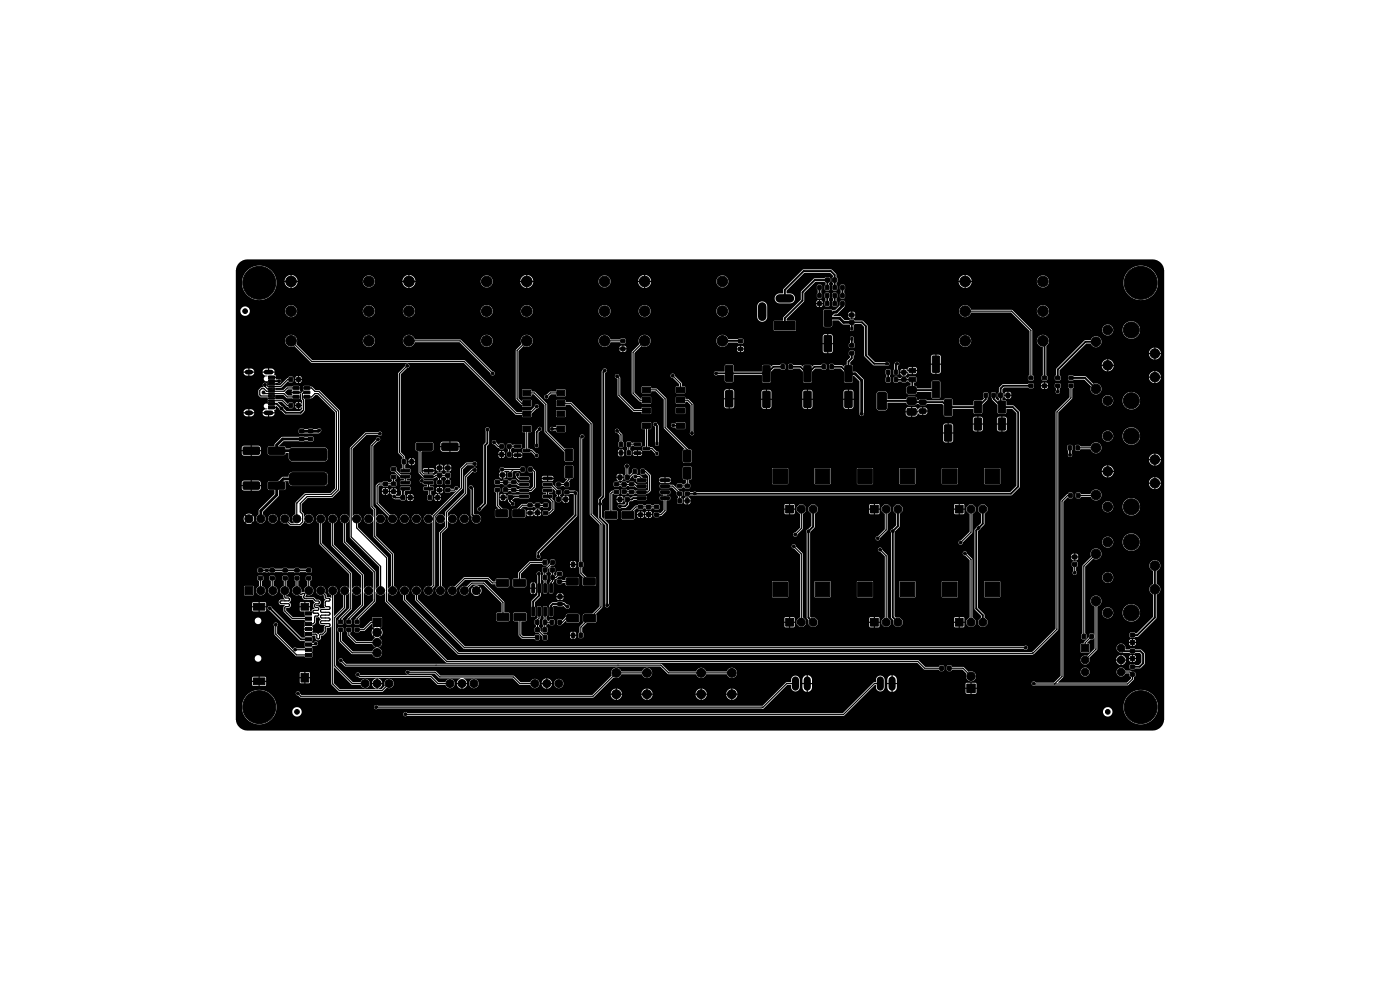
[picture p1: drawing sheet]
<svg xmlns="http://www.w3.org/2000/svg" width="297mm" height="210mm" viewBox="0 0 297 210" stroke-linecap="round" stroke-linejoin="round" font-family="sans-serif">
<g fill="#000" stroke="#000" stroke-width=".21">
<path d="M175.1 59h.8v.8h-.8zM176.7 59h.8v.8h-.8zM57 79.8h1.2v.6h-1.2zM131.7 73.6h.9v.7h-.9zM131.7 72h.9v.7h-.9zM154 77.5h1.2l.3 .1v3.1l-.2 .2-1.2 .1-.2-.2zM156.7 73.7h.8v.7h-.8zM156.7 72h.8v.7h-.8zM161.9 77.6h1.3l.2 .1v3.1l-.2 .2-1.2 .1-.2-.2zM165.7 77.4h.7v.8h-.7zM167.4 77.4h.7v.8h-.7zM164.3 68.2h4.4v1.8h-4.4z"/>
<path d="M170.6 77.6h1.2l.3 .1v3.1l-.2 .2-1.2 .1-.2-.2zM173.5 62.3h.7v.8h-.7zM173.5 64h.7v.8h-.7zM173.5 60.6h.7v.8h-.7zM175.2 62.3h.6v.8h-.6zM174.4 77.4h.7v.8h-.7zM175.2 64h.6v.8h-.6zM175.2 60.6h.6v.8h-.6zM174.9 65.8h1.2l.3 .1v3.1l-.2 .2-1.2 .1-.2-.2zM174.9 71.2h1.2l.3 .1v3.1l-.2 .2-1.2 .1-.2-.2zM176.7 64h.7v.8h-.7zM176.7 60.6h.7v.8h-.7z"/>
<path d="M176.1 77.4h.7v.8h-.7zM176.7 62.3h.7v.8h-.7zM178.4 64h.7v.8h-.7zM178.4 60.6h.7v.8h-.7zM178.4 62.3h.7v.8h-.7zM180.3 68h.8v.8h-.8zM180.3 66.4h.8v.8h-.8zM179.3 77.6h1.3l.2 .1v3.1l-.2 .2-1.1 .1-.3-.2zM180.5 71.6h.4v.5h-.4zM180.5 69.5h.4v.5h-.4zM180.3 72.9h.8v.7h-.8zM180.3 74.6h.8v.7h-.8z"/>
<path d="M187.9 77h.6v.3h-.6zM188.1 78.5h.7v.9h-.7zM189.7 78.5h.7v.9h-.7zM190 77h.6v.3h-.6zM191.3 78.6h.9v.8h-.9zM192.9 78.2l1.2-.1 .2 .3v.5l-.3 .2h-1l-.2-.2zM197.8 75.6l1.3-.1 .2 .2v3.1l-.1 .2h-1.2l-.2-.2zM218.3 79.8h.8v.7h-.8zM224 79.8h.8v.7h-.8zM51.6 94.9l3.3-.1 .1 .3v1.1l-.2 .2h-3.1l-.2-.2zM57 80.5h1.2v.6h-1.2zM57 81.9h1.2v.3h-1.2z"/>
<path d="M57 82.9h1.2v.3h-1.2zM57 83.3h1.2v.3h-1.2zM57 84.3h1.2v.3h-1.2zM57 86.1h1.2v.6h-1.2zM57 85.4h1.2v.6h-1.2zM57 84.9h1.2v.3h-1.2zM57 83.9h1.2v.3h-1.2zM57 82.3h1.2v.3h-1.2zM57 81.3h1.2v.3h-1.2zM57 94.9l3.3-.1 .1 .3v1.1l-.2 .2h-3.1l-.2-.2zM61.3 80.1h.7v.8h-.7zM61.5 95.3l.6-.2h6.7l.3 .1 .3 .4v1.6l-.3 .4-.4 .2-6.7-.1-.5-.2-.1-.3v-1.5z"/>
<path d="M61.3 85.6h.7v.8h-.7zM62.2 82h1.2l.1 .5-1.3 .1zM62.2 83h1.2l.1 .5h-1.3zM62.2 83.9h1.2l.1 .5-1.3 .1zM63 80.1h.7v.8h-.7zM63 85.6h.7v.8h-.7zM63.6 91.1h.8v.7h-.8zM63.6 92.8h.8v.7h-.8zM64.5 83.9h1.2v.5l-1.2 .1zM64.5 83h1.2v.5h-1.2zM64.5 82h1.2v.5l-1.2 .1zM65.5 91.1h.8v.7h-.8z"/>
<path d="M65.5 92.8h.8v.7h-.8zM83.1 99.2h.8v.7h-.8zM85.3 97.5h.7v.9h-.7zM85 99.6h1.9v.5h-1.8zM87 97.5h.7v.9h-.7zM88.4 94h3.2l.2 .2v1.2l-.2 .2-3.1-.1-.2-.2zM90 99.6h1.8l.1 .5h-1.9zM92.8 98.9h.9v.8h-.9zM93.8 94h3.2l.2 .2v1.2l-.2 .2-3.1-.1-.2-.2zM94.6 98.9h.8v.8h-.8zM106.1 96h.7v.8h-.7zM106.1 94.3h.7v.8h-.7z"/>
<path d="M107.7 96h.7v.8h-.7zM107.7 94.3h.7v.8h-.7zM109.1 94.4h1.4v.5h-1.3zM109.1 96.3h1.4v.5h-1.3zM110.5 99.2h.7v.8h-.7zM111 95.3h1.3l.1 .5-1.4 .1zM112.2 99.2h.7v.8h-.7zM110.9 82.8h1.7v1.1h-1.7zM110.9 85h1.7v1.1h-1.7zM110.9 87.2h1.7v1.1h-1.7zM110.9 90.4h1.7v1.1h-1.7zM113.7 94.3h.3v.5h-.3z"/>
<path d="M113.7 96.4h.3v.5h-.3zM118.1 90.4h1.7v1.1h-1.7zM118.1 87.2h1.7v1.1h-1.7zM118.1 85h1.7v1.1h-1.7zM118.1 82.8h1.7v1.1h-1.7zM120 95.3l1.2-.1 .3 .2v2.2l-.2 .2h-1.2l-.2-.2zM131.4 95.7h.7v.8h-.7zM131.4 93.9h.7v.8h-.7zM133.1 95.7h.6v.8h-.6zM133.1 93.9h.6v.8h-.6zM134.3 99.6h.7v.9h-.7zM134.5 94l1.4-.1 .1 .5-1.4 .1z"/>
<path d="M134.5 95.9l1.4-.1 .1 .5-1.4 .1zM136 99.6h.7v.9h-.7zM136.4 94.9h1.4v.5l-1.3 .1zM136.3 82.1h1.7v1.2h-1.7zM136.3 84.3h1.7v1.2h-1.7zM136.3 86.5h1.7v1.2h-1.7zM136.3 89.7h1.7v1.2h-1.7zM139.2 93.9h.4v.5h-.4zM139.2 96h.4v.5h-.4zM143.5 89.7h1.7v1.2h-1.7zM143.5 86.5h1.7v1.2h-1.7zM143.5 84.3h1.7v1.2h-1.7z"/>
<path d="M143.5 82.1h1.7v1.2h-1.7zM145.1 95.5h1.2l.3 .1v2.2l-.2 .2-1.2 .1-.2-.2zM154 82.9h1.2l.3 .1v3.1l-.2 .2-1.2 .1-.2-.2zM161.9 83h1.3l.2 .1v3.1l-.2 .2-1.2 .1-.2-.2zM163.9 99.4h3.2v3.2h-3.2zM170.6 83h1.2l.3 .1v3.1l-.2 .2-1.2 .1-.2-.2zM172.9 99.4h3.2v3.2h-3.2zM179.3 83h1.3l.2 .1v3.1l-.2 .2-1.1 .1-.3-.2zM181.9 99.4h3.2v3.2h-3.2zM188.1 80.1h.7v.9h-.7zM186.2 83.3l.3-.1h1.1l.4 .2 .1 3.1-.3 .4h-1.3l-.3-.2-.1-3zM189.7 80.1h.7v.9h-.7z"/>
<path d="M190.9 99.4h3.2v3.2h-3.2zM191.3 80.1h.9v.8h-.9zM192.9 80.1l1.2-.1 .2 .3v.5l-.3 .2h-1l-.2-.2zM192.5 86.8l.3-.2 1.4 .1 .2 .3-.1 .9-.3 .2-1.4-.1-.2-.3zM192.5 84.5l.3-.2 1.4 .1 .2 .3-.1 .9-.3 .2-1.4-.1-.2-.3zM192.5 82.2l.3-.2 1.4 .1 .2 .3-.1 .9-.3 .2-1.4-.1-.2-.3zM195.1 84.9l1.2-.1 .2 .3v.5l-.3 .2h-1l-.2-.2zM195.1 86.8l1.2-.1 .2 .3v.5l-.3 .2h-1l-.2-.2zM197.8 81l1.3-.1 .2 .2v3.1l-.1 .2h-1.2l-.2-.2zM199.9 99.4h3.2v3.2h-3.2zM200.4 84.8l1.3-.1 .2 .2v3.1l-.1 .2h-1.2l-.2-.2zM200.4 90.2l1.3-.1 .2 .2v3.1l-.1 .2h-1.2l-.2-.2z"/>
<path d="M206.7 85.1h1.3l.2 .1v2.2l-.1 .2-1.2 .1-.2-.2zM206.7 88.7h1.3l.2 .1v2.2l-.1 .2-1.2 .1-.2-.2zM208.9 99.4h3.2v3.2h-3.2zM208.8 83.4h.7v.9h-.7zM210.4 83.4h.7v.9h-.7zM211.9 83.4h.8v.9h-.8zM211.8 85.1h1.3l.2 .1v2.2l-.1 .2-1.2 .1-.2-.2zM211.8 88.7h1.3l.2 .1v2.2l-.1 .2-1.2 .1-.2-.2zM213.4 83.4h.8v.9h-.8zM218.3 81.5h.8v.7h-.8zM221.2 81.5h.8v.7h-.8zM221.2 79.8h.8v.7h-.8z"/>
<path d="M224 81.5h.8v.7h-.8zM226.8 81.5h.8v.7h-.8zM226.8 79.8h.8v.7h-.8zM226.6 94.6h.7v.8h-.7zM228.3 94.6h.7v.8h-.7zM51.6 102.3l3.3-.1 .1 .3v1.1l-.2 .2h-3.1l-.2-.2zM57 102.3l3.3-.1 .1 .3v1.1l-.2 .2h-3.1l-.2-.2zM61.5 100.5l.6-.2h6.7l.3 .1 .3 .4v1.6l-.3 .4-.4 .2-6.7-.1-.5-.2-.1-.3v-1.5zM81.3 103.8h.9v.8h-.9zM81.3 102.3h.9v.8h-.9zM83.1 100.8h.8v.7h-.8zM83.1 102.3h.8v.7h-.8z"/>
<path d="M83.1 103.9h.8v.7h-.8zM85.1 105.1h.8v.9h-.8zM86.6 105.1h.8v.9h-.8zM85 100.9l1.9-.1v.5l-1.8 .1zM85 102.1h1.9v.5l-1.8 .1zM85 103.4h1.9v.5h-1.8zM90.8 105.1h.7v.9h-.7zM90 103.4h1.8l.1 .5h-1.9zM90 102.1h1.8l.1 .5-1.9 .1zM90 100.9l1.8-.1 .1 .5-1.9 .1zM92.5 105.1h.7v.9h-.7zM92.8 100.4h.9v.8h-.9z"/>
<path d="M92.8 102h.9v.7h-.9zM92.8 103.6h.9v.7h-.9zM94.6 103.6h.8v.7h-.8zM94.6 102h.8v.7h-.8zM94.6 100.4h.8v.8h-.8zM105.2 108.2l2.4-.1 .2 .3-.1 1.1-.2 .2h-2.2l-.2-.2zM105.1 101.9h.8v.7h-.8zM105.1 103.6h.8v.7h-.8zM106.2 100.3h.8v.9h-.8zM106.3 105.1h.8v.8h-.8zM106.8 101.9h.9v.8h-.9zM106.8 103.5h.9v.8h-.9z"/>
<path d="M107.8 100.3h.8v.9h-.8zM108.6 103.6h.8v.7h-.8zM108.6 101.9h.8v.7h-.8zM107.9 105.1h.8v.8h-.8zM108.8 108.2l2.4-.1 .1 .3v1.1l-.2 .2h-2.2l-.2-.2zM110.3 101.2h1.8l.1 .5-1.9 .1zM110.3 102.5h1.8l.1 .5-1.9 .1zM110.3 103.8l1.8-.1 .1 .5-1.9 .1zM110.3 105h1.8l.1 .5-1.9 .1zM112 106.8h.9v.7h-.9zM112 108.5h.9v.7h-.9zM113.6 106.8h.9v.8h-.9z"/>
<path d="M113.6 108.4h.9v.8h-.9zM115.2 118.9h.7v.8h-.7zM115.3 106.8h.9v.7h-.9zM115.3 108.5h.9v.7h-.9zM115.2 105h1.9v.5l-1.8 .1zM115.2 103.8l1.9-.1v.5l-1.8 .1zM115.2 102.5h1.9v.5l-1.8 .1zM115.2 101.2h1.9v.5l-1.8 .1zM116.9 118.9h.7v.8h-.7zM118.1 105.5h.8v.8h-.8zM118.1 104.1h.8v.7h-.8zM118.1 102.4h.8v.7h-.8z"/>
<path d="M119.6 105.5h.8v.8h-.8zM120 98.9l1.2-.1 .3 .2v2.2l-.2 .2h-1.2l-.2-.2zM119.8 102.4h.9v.7h-.9zM119.8 104.1h.9v.7h-.9zM128.4 108.5h2.3l.2 .2v1.2l-.3 .2-2.1-.1-.2-.2zM131.1 100.8h.8v.9h-.8zM130.4 102.4h.8v.7h-.8zM130.4 104h.8v.7h-.8zM132 108.5h2.3l.2 .2v1.2l-.2 .2-2.2-.1-.2-.2zM131.1 105.5h.8v.9h-.8zM132.7 100.8h.8v.9h-.8zM132 102.4h.8v.8h-.8z"/>
<path d="M132 103.9h.8v.8h-.8zM132.7 105.5h.8v.9h-.8zM133.6 102.4h.8v.7h-.8zM133.6 104h.8v.7h-.8zM135.5 107.2h.8v.7h-.8zM135.5 108.8h.8v.7h-.8zM135.2 101.6h1.8l.1 .5h-1.9zM135.2 102.9l1.8-.1 .1 .5-1.9 .1zM135.2 104.1h1.8l.1 .5-1.9 .1zM135.2 105.4h1.8l.1 .5h-1.9zM137.2 107.2h.8v.8h-.8zM137.2 108.7h.8v.8h-.8z"/>
<path d="M138.9 107.2h.8v.7h-.8zM138.9 108.8h.8v.7h-.8zM140.1 105.4h1.9v.5h-1.8zM140.1 104.1h1.9v.5l-1.8 .1zM140.1 102.9l1.9-.1v.5l-1.8 .1zM140.1 101.6h1.9v.5h-1.8zM143.8 105.8h.8v.9h-.8zM143.8 104.4h.8v.7h-.8zM143.8 102.7h.8v.7h-.8zM145.1 99.1h1.2l.3 .1v2.2l-.2 .2-1.2 .1-.2-.2zM145.4 105.8h.8v.9h-.8zM145.4 102.7h.8v.7h-.8z"/>
<path d="M145.4 104.4h.8v.7h-.8zM166.7 107.2h1.6v1.6h-1.6zM184.7 107.2h1.6v1.6h-1.6zM202.7 107.2h1.6v1.6h-1.6zM226.8 104.7h.6v.8h-.6zM227.6 117.8h.8v.7h-.8zM228.4 104.7h.7v.8h-.7zM51.9 124.4h1.7v1.7h-1.7zM53.8 128h2.4v1.4h-2.4zM54.8 122.3h.9v.7h-.9zM54.8 120.7h.9v.6h-.9zM57.3 122.3h.9v.7h-.9z"/>
<path d="M57.3 120.7h.9v.6h-.9zM60.1 122.3h.8v.7h-.8zM60.1 120.7h.8v.6h-.8zM62.6 122.3h.8v.7h-.8zM62.6 120.7h.8v.6h-.8zM63.8 128h1.7v1.4h-1.7zM64.8 138.6h1.3v.7h-1.3zM64.8 137.5h1.3v.7h-1.3zM64.8 136.4h1.3v.7h-1.3zM64.8 135.3h1.3v.7h-1.3zM64.8 134.2h1.3v.7h-1.3zM64.8 133.1h1.3v.7h-1.3z"/>
<path d="M64.8 132h1.3v.7h-1.3zM64.8 130.9h1.3v.7h-1.3zM64.8 129.8h1.3v.7h-1.3zM65.1 122.3h.8v.7h-.8zM65.1 120.7h.8v.6h-.8zM71.8 131.6h.9v.7h-.9zM71.8 133.2h.9v.7h-.9zM73.6 131.6h.8v.7h-.8zM73.6 133.2h.8v.7h-.8zM75.3 131.6h.9v.7h-.9zM75.3 133.2h.9v.7h-.9zM79.1 131.1h1.8v1.8h-1.8z"/>
<path d="M105.4 122.9h2.3l.2 .2v1.2l-.2 .2-2.2-.1-.2-.2zM105.5 130.1h2.3l.2 .2v1.2l-.2 .2-2.2-.1-.2-.2zM109 122.9h2.3l.2 .2v1.2l-.3 .2-2.1-.1-.2-.2zM109.1 130.1h2.3l.2 .2v1.2l-.3 .2-2.1-.1-.2-.2zM112.8 123.8l.6 .1-.1 1.8h-.5zM112.8 128.8h.6l-.1 1.9-.5-.1zM113.6 133.2h.8v.8h-.8zM113.6 134.8h.7v.8h-.7zM113.6 131.6h.7v.8h-.7zM114.1 123.8l.6 .1-.1 1.8h-.5zM114.1 128.8h.6l-.1 1.9-.5-.1zM115.2 133.2h.8v.8h-.8z"/>
<path d="M115.2 120.5h.8v.8h-.8zM115.4 123.8l.5 .1-.1 1.8h-.5zM115.4 128.8h.5l-.1 1.9-.5-.1zM115.2 122.1h.7v.8h-.7zM115.3 134.8h.7v.8h-.7zM115.3 131.6h.7v.8h-.7zM116.8 120.5h.8v.8h-.8zM116.6 123.8l.6 .1-.1 1.8h-.5zM116.6 128.8h.6l-.1 1.9-.5-.1zM116.7 131.6h.7v.8h-.7zM116.9 122.1h.7v.8h-.7zM118.3 123h.8v.7h-.8z"/>
<path d="M118.3 121.4h.8v.7h-.8zM118.4 127.7h.8v.8h-.8zM118.4 126.2h.8v.8h-.8zM118.4 131.6h.7v.8h-.7zM121.2 119.3h.7v.9h-.7zM121.2 134.3h.7v.9h-.7zM120.2 122.6h2.3l.2 .2v1.2l-.3 .2-2.1-.1-.2-.2zM120.3 130.4h2.3l.2 .2v1.2l-.3 .2-2.1-.1-.2-.2zM122.9 119.3h.7v.9h-.7zM122.9 134.3h.7v.9h-.7zM123.8 122.6h2.3l.2 .2v1.2l-.3 .2-2.1-.1-.2-.2zM123.9 130.4h2.3l.2 .2v1.2l-.2 .2-2.2-.1-.2-.2z"/>
<path d="M163.9 123.4h3.2v3.2h-3.2zM166.7 131.2h1.6v1.6h-1.6zM172.9 123.4h3.2v3.2h-3.2zM181.9 123.4h3.2v3.2h-3.2zM184.7 131.2h1.6v1.6h-1.6zM190.9 123.4h3.2v3.2h-3.2zM199.9 123.4h3.2v3.2h-3.2zM202.7 131.2h1.6v1.6h-1.6zM208.9 123.4h3.2v3.2h-3.2zM227.6 119.3h.8v.8h-.8zM229.4 136.7h1.6v1.6h-1.6zM229.6 134.6h.7v.8h-.7z"/>
<path d="M231.2 134.6h.7v.8h-.7zM239.8 137.7h.9v.8h-.9zM239.8 134.3h.9v.8h-.9zM239.8 135.9h.9v.8h-.9zM53.8 143.8h2.4v1.5h-2.4zM63.8 142.8h1.7v1.9h-1.7zM199.4 141.3h.7v.9h-.7zM201.1 141.3h.6v.9h-.6zM205.1 145.1h1.8v1.8h-1.8zM239.8 142.7h.9v.7h-.9zM239.8 141.1h.9v.7h-.9zM239.8 139.3h.9v.8h-.9z"/>
<circle cx="55" cy="60" r="3.5"/>
<circle cx="61.8" cy="59.7" r="1.13"/>
<circle cx="78.3" cy="59.7" r="1.13"/>
<circle cx="86.8" cy="59.7" r="1.13"/>
<circle cx="103.3" cy="59.7" r="1.13"/>
<circle cx="111.8" cy="59.7" r="1.13"/>
<circle cx="128.3" cy="59.7" r="1.13"/>
<circle cx="136.8" cy="59.7" r="1.13"/>
<circle cx="153.3" cy="59.7" r="1.13"/>
<circle cx="204.8" cy="59.7" r="1.13"/>
<circle cx="221.3" cy="59.7" r="1.13"/>
<circle cx="242" cy="60" r="3.5"/>
<circle cx="52" cy="66" r=".5"/>
<circle cx="61.8" cy="72.3" r="1.13"/>
<circle cx="61.8" cy="66" r="1.13"/>
<circle cx="78.3" cy="72.3" r="1.12"/>
<circle cx="78.3" cy="66" r="1.12"/>
<circle cx="86.4" cy="77.6" r=".3"/>
<circle cx="86.8" cy="72.3" r="1.12"/>
<circle cx="86.8" cy="66" r="1.12"/>
<circle cx="103.3" cy="72.3" r="1.12"/>
<circle cx="103.3" cy="66" r="1.12"/>
<circle cx="104.5" cy="79.2" r=".3"/>
<circle cx="111.8" cy="72.3" r="1.12"/>
<circle cx="111.8" cy="66" r="1.12"/>
<circle cx="128.3" cy="72.3" r="1.13"/>
<circle cx="128.3" cy="66" r="1.13"/>
<circle cx="128.3" cy="78.6" r=".3"/>
<circle cx="130.9" cy="79.8" r=".3"/>
<circle cx="136.8" cy="72.3" r="1.12"/>
<circle cx="136.8" cy="66" r="1.12"/>
<circle cx="142.7" cy="79.7" r=".3"/>
<circle cx="151.9" cy="79.2" r=".3"/>
<circle cx="153.3" cy="72.3" r="1.12"/>
<circle cx="153.3" cy="66" r="1.12"/>
<circle cx="204.8" cy="72.3" r="1.12"/>
<circle cx="204.8" cy="66" r="1.12"/>
<circle cx="221.3" cy="72.3" r="1.12"/>
<circle cx="221.3" cy="66" r="1.12"/>
<circle cx="232.5" cy="72.5" r="1.01"/>
<circle cx="235" cy="77.5" r="1.01"/>
<circle cx="235" cy="70" r="1.01"/>
<circle cx="240" cy="70" r="1.7"/>
<circle cx="245" cy="75" r="1.01"/>
<circle cx="245" cy="80" r="1.01"/>
<circle cx="55.9" cy="83.3" r=".3"/>
<circle cx="56.2" cy="81.7" r=".3"/>
<circle cx="59.2" cy="80.8" r=".3"/>
<circle cx="59.7" cy="86.7" r=".3"/>
<circle cx="67.7" cy="91.3" r=".3"/>
<circle cx="80.2" cy="93.2" r=".3"/>
<circle cx="80.6" cy="92" r=".3"/>
<circle cx="100.7" cy="99.7" r=".35"/>
<circle cx="100.7" cy="98.4" r=".35"/>
<circle cx="103.4" cy="91.1" r=".3"/>
<circle cx="104.8" cy="93.8" r=".3"/>
<circle cx="106.5" cy="99.6" r=".35"/>
<circle cx="113.9" cy="86.2" r=".3"/>
<circle cx="114.5" cy="91" r=".3"/>
<circle cx="115.9" cy="84.2" r=".3"/>
<circle cx="117.1" cy="91" r=".3"/>
<circle cx="123.5" cy="92.6" r=".3"/>
<circle cx="130.9" cy="91.4" r=".3"/>
<circle cx="133" cy="98.9" r=".35"/>
<circle cx="139" cy="90" r=".3"/>
<circle cx="142.8" cy="90.2" r=".3"/>
<circle cx="146.8" cy="91.9" r=".3"/>
<circle cx="182.8" cy="87.8" r=".3"/>
<circle cx="224.4" cy="83.1" r=".3"/>
<circle cx="227" cy="96.5" r=".3"/>
<circle cx="232.5" cy="95" r="1.01"/>
<circle cx="232.5" cy="82.5" r="1.01"/>
<circle cx="235" cy="100" r="1.01"/>
<circle cx="235" cy="92.5" r="1.01"/>
<circle cx="235" cy="85" r="1.01"/>
<circle cx="240" cy="85" r="1.7"/>
<circle cx="240" cy="92.5" r="1.7"/>
<circle cx="245" cy="97.5" r="1.01"/>
<circle cx="52.8" cy="110.1" r=".85"/>
<circle cx="55.3" cy="110.1" r=".85"/>
<circle cx="57.9" cy="110.1" r=".85"/>
<circle cx="60.4" cy="110.1" r=".85"/>
<circle cx="63" cy="110.1" r=".85"/>
<circle cx="65.5" cy="110.1" r=".85"/>
<circle cx="68" cy="110.1" r=".85"/>
<circle cx="70.6" cy="110.1" r=".85"/>
<circle cx="73.1" cy="110.1" r=".85"/>
<circle cx="75.7" cy="110.1" r=".85"/>
<circle cx="78.2" cy="110.1" r=".85"/>
<circle cx="80.7" cy="110.1" r=".85"/>
<circle cx="83.3" cy="110.1" r=".85"/>
<circle cx="83.6" cy="105.3" r=".3"/>
<circle cx="85.8" cy="110.1" r=".85"/>
<circle cx="88.4" cy="110.1" r=".85"/>
<circle cx="89.5" cy="102" r=".3"/>
<circle cx="90.9" cy="110.1" r=".85"/>
<circle cx="93.4" cy="110.1" r=".85"/>
<circle cx="96" cy="110.1" r=".85"/>
<circle cx="96.8" cy="103.6" r=".3"/>
<circle cx="98.5" cy="110.1" r=".85"/>
<circle cx="99.9" cy="103.4" r=".3"/>
<circle cx="101.1" cy="110.1" r=".85"/>
<circle cx="101.7" cy="108" r=".3"/>
<circle cx="108.8" cy="106.9" r=".3"/>
<circle cx="109.8" cy="100.7" r=".3"/>
<circle cx="114.2" cy="118.1" r=".3"/>
<circle cx="122.1" cy="104.6" r=".3"/>
<circle cx="127.3" cy="106.9" r=".3"/>
<circle cx="131.5" cy="107.4" r=".3"/>
<circle cx="134.8" cy="101.1" r=".3"/>
<circle cx="147.4" cy="104.7" r=".3"/>
<circle cx="168.4" cy="115.9" r=".3"/>
<circle cx="168.7" cy="113.4" r=".3"/>
<circle cx="170" cy="108" r=".89"/>
<circle cx="171.5" cy="112.7" r=".3"/>
<circle cx="172.5" cy="108" r=".89"/>
<circle cx="186.2" cy="114.2" r=".3"/>
<circle cx="186.7" cy="116.6" r=".3"/>
<circle cx="188" cy="108" r=".89"/>
<circle cx="189.4" cy="112.7" r=".3"/>
<circle cx="190.5" cy="108" r=".89"/>
<circle cx="203.8" cy="115.1" r=".3"/>
<circle cx="204.7" cy="117.4" r=".3"/>
<circle cx="206" cy="108" r=".89"/>
<circle cx="207.6" cy="112" r=".3"/>
<circle cx="208.5" cy="108" r=".89"/>
<circle cx="232.5" cy="105" r="1.01"/>
<circle cx="232.5" cy="117.5" r="1.01"/>
<circle cx="235" cy="115" r="1.01"/>
<circle cx="235" cy="107.5" r="1.01"/>
<circle cx="240" cy="107.5" r="1.7"/>
<circle cx="240" cy="115" r="1.7"/>
<circle cx="245" cy="120" r="1.01"/>
<circle cx="245" cy="102.5" r="1.01"/>
<circle cx="55.3" cy="125.3" r=".85"/>
<circle cx="56.6" cy="121" r=".3"/>
<circle cx="57.2" cy="129" r=".3"/>
<circle cx="57.9" cy="125.3" r=".85"/>
<circle cx="58.5" cy="132.5" r=".3"/>
<circle cx="60.4" cy="125.3" r=".85"/>
<circle cx="62.6" cy="137.8" r=".3"/>
<circle cx="63" cy="125.3" r=".85"/>
<circle cx="65.5" cy="125.3" r=".85"/>
<circle cx="67" cy="136.5" r=".3"/>
<circle cx="68" cy="125.3" r=".85"/>
<circle cx="70.6" cy="125.3" r=".85"/>
<circle cx="73.1" cy="125.3" r=".85"/>
<circle cx="75.7" cy="125.3" r=".85"/>
<circle cx="78.2" cy="125.3" r=".85"/>
<circle cx="80" cy="138.5" r=".9"/>
<circle cx="80" cy="134.2" r=".9"/>
<circle cx="80" cy="136.3" r=".9"/>
<circle cx="80.7" cy="125.3" r=".85"/>
<circle cx="83.3" cy="125.3" r=".85"/>
<circle cx="85.8" cy="125.3" r=".85"/>
<circle cx="88.4" cy="125.3" r=".85"/>
<circle cx="90.9" cy="125.3" r=".85"/>
<circle cx="93.4" cy="125.3" r=".85"/>
<circle cx="96" cy="125.3" r=".85"/>
<circle cx="98.5" cy="125.3" r=".85"/>
<circle cx="101.1" cy="125.3" r=".85"/>
<circle cx="114.3" cy="121.7" r=".3"/>
<circle cx="120.4" cy="128.7" r=".3"/>
<circle cx="128.8" cy="128.4" r=".3"/>
<circle cx="170" cy="132" r=".89"/>
<circle cx="172.5" cy="132" r=".89"/>
<circle cx="188" cy="132" r=".89"/>
<circle cx="190.5" cy="132" r=".89"/>
<circle cx="206" cy="132" r=".89"/>
<circle cx="208.5" cy="132" r=".89"/>
<circle cx="217.6" cy="137.4" r=".3"/>
<circle cx="228" cy="121.5" r=".3"/>
<circle cx="232.5" cy="127.5" r="1.01"/>
<circle cx="235" cy="130" r="1.01"/>
<circle cx="235" cy="122.5" r="1.01"/>
<circle cx="237.8" cy="137.5" r=".8"/>
<circle cx="240" cy="130" r="1.7"/>
<circle cx="245" cy="125" r="1.01"/>
<circle cx="55" cy="150" r="3.5"/>
<circle cx="63" cy="151" r=".5"/>
<circle cx="63.2" cy="147.1" r=".3"/>
<circle cx="72.3" cy="140.1" r=".3"/>
<circle cx="75.9" cy="143.1" r=".3"/>
<circle cx="77.5" cy="145" r=".84"/>
<circle cx="79.8" cy="150" r=".3"/>
<circle cx="80" cy="145" r=".84"/>
<circle cx="82.5" cy="145" r=".84"/>
<circle cx="86" cy="151.5" r=".3"/>
<circle cx="86.5" cy="142.6" r=".3"/>
<circle cx="95.5" cy="145" r=".84"/>
<circle cx="98" cy="145" r=".84"/>
<circle cx="100.5" cy="145" r=".84"/>
<circle cx="113.5" cy="145" r=".84"/>
<circle cx="116" cy="145" r=".84"/>
<circle cx="118.5" cy="145" r=".84"/>
<circle cx="130.7" cy="142.7" r=".94"/>
<circle cx="130.7" cy="147.3" r=".94"/>
<circle cx="137.3" cy="142.7" r=".94"/>
<circle cx="137.3" cy="147.3" r=".94"/>
<circle cx="148.7" cy="142.7" r=".94"/>
<circle cx="148.7" cy="147.3" r=".94"/>
<circle cx="155.3" cy="142.7" r=".94"/>
<circle cx="155.3" cy="147.3" r=".94"/>
<circle cx="206" cy="143.5" r=".9"/>
<circle cx="219.3" cy="145" r=".3"/>
<circle cx="230.2" cy="140" r=".8"/>
<circle cx="230.2" cy="142.6" r=".8"/>
<circle cx="235" cy="151" r=".5"/>
<circle cx="237.8" cy="140" r=".8"/>
<circle cx="237.8" cy="142.6" r=".8"/>
<circle cx="242" cy="150" r="3.5"/>
</g>
<path d="M168.7 144.2v1.6M171.2 144.2v1.6M186.8 144.2v1.6M189.2 144.2v1.6" fill="none" stroke="#000" stroke-width="1.5"/>
<path d="M161.7 65v2.2M165.4 63.3h2.2" fill="none" stroke="#000" stroke-width="1.8"/>
<path d="M52.4 78.9h.8M56.4 78.9h1.1M52.4 87.6h.8M56.4 87.6h1.1" fill="none" stroke="#000" stroke-width="1"/>
<g fill="none" stroke="#000" stroke-width=".25">
<path d="M61.8 72.3l4.3 4.4h32.4l11 11.1h2.2M86.4 77.6l-1.7 1.7M86.8 72.3h10.8l6.9 6.9M111.8 72.3l-2.1 2.1v10.2l.9 .9h1.1M128.3 72.3h3.8M130.9 79.8l.4 .4v3.7l3.2 3.2h2.6M136.8 72.3l-2.5 2.5v8.6l1.5 1.5h1.3M142.7 79.7l1.7 1.7v1.3M204.8 66h9.8l4.1 4.1v10.1M55.9 83.3l.2 .2h4.1l.8 .7h1.8M56.2 81.7v.3l.5 .5h.9M57.6 85h2.4l1 1h.7"/>
<path d="M61.7 80.5h-.6l-1.5 1.5h-2M62.8 82.3h-1.8l-.7 .7h-3.7l-.6-.5h-.5l-.4 .4v.9l.3 .2h2.2M65.1 84.2h1l.7-.7h.7l3.9 3.9v16.3l-1.2 1.2h-5.4l-1.8 1.8v3.4M65.1 82.3h1l.7 .7h.8l4.2 4.2v16.7l-1.4 1.4h-5.2l-1.5 1.5v1.8l.5 .5v1.6l-.6 .6h-1.9l-1.3-1.2M65.1 83.3h-.7l-.3 .2v1.1l.3 .3v2.1l-.2 .2M80.2 93.2l-1.3 1.3v13l.6 .6v5.7l3.8 3.8v7.7M80.6 92h-3l-3.1 3.1v18.8l6.2 6.2v5.2M83.5 99.5l1.6 1.6h.9v1.3M85.7 98v1.5l.3 .3M90.1 94.8l-1 .9v4.6l.9 .8h2.2l.3-.3h2.5v1.5M100.7 99.7h-.5l-1.4 1.4v3.5l-4.1 4.1v3.1l-1.3 1.3v12.2M100.7 98.4h-1.7l-1.1 1.1v4l-5.9 5.9v14.8l-1.1 1.1"/>
<path d="M104.8 93.8l.9 .9h.7M106.5 99.6h4.4M108.1 94.7v1.7M108.1 94.7h1.7M108.9 99.6l-.7 .7v.6M111.7 95.6h1.1l1.1 1.1M111.7 83.3h1.6l2.5 2.5v5.8l4.9 4.9M111.7 90.9v4.6M112.5 99.6h.4l.5 .5v3.2l-.7 .7-5.5-.1M113.9 86.2l-1.5 1.6M119 85.5h2l4.4 4.4v19.2l2.1 2.1v17.6l-4.3 4.2v1.8M119 83.3h-2.2l-.9 .9"/>
<path d="M123.5 92.6l-.3 .3v28.7l1.8 1.8M130.9 91.4l.8 .8v2.1M133 98.9v2.3M133.4 94.3v1.8M133.4 94.2h1.8M137.1 95.2h1.2l1.1 1M137.1 82.7h2.1l1.9 1.9v6.1l4.7 4.7v1.4M137.1 90.3v4.8M144.4 84.9h1.5l.9 .9v6.1M227.2 81.8v2.6l-3 3v46.1l-5.2 5.1h-121.8l-11.4-11.4v-1.9M228.6 95h3.9M68 110.1v5.2l6.4 6.4v7.4l-2.1 2.2v.6"/>
<path d="M70.6 110.1v5.6l6.3 6.3v6.4l-2.9 2.9v.6M73.1 110.1v4.9l6.3 6.3v6.3l-3.7 3.7v.6M75.7 110.1v1.9l6.3 6.3v9.2l12.8 12.8h99.9l1.4 1.5h3.7M83.5 101.2v1.4l-3.1 .1-.4 .4v3.7l3.3 3.3M89.5 102l.4 .4h.9M90.9 102.4v1.3l.3 .2v1.7M93.2 100.8v1.5M93.4 100.8l-.3 .3M96.8 103.6l-.4 .4h-1.4M105.5 102.3h4l.5 .5h1.2M105.5 103.9v3.3l.9 1v.7M109.8 100.7v.5l.3 .3h1.1"/>
<path d="M114 107.2h-3.2l-.7 .8v.9M114 107.2h1.7M115.6 119.3h-3.1l-2.3 2.3v2.1M116.2 102.8h.6l1.7 1.6v1.5M116.2 104v1.3l1.1 1.1v1.7l-.7 .7h-.8M117.2 119.3l-1.6 1.7v3.8M120.7 100.1v1.6l-.5 .5v.6h-1.7M130.8 104.4h-.9l-.3 .3v4.6M130.8 102.7h3.8l.4 .4h1.1M132.4 104.3l3.4 .1M134.7 100.1l-1.2 1.2h-.4M134.8 101.1h.9l.4 .4v.3"/>
<path d="M135 104.4h.1M136.3 100.1h.7l.8 .8v3.1l-.4 .4h-1.3M137.5 107.5h-2.6l-1.7 1.8M137.6 107.5h1.7M141.1 103.1h1.6l1.5 1.5M141.1 104.4v3.9l-.9 .9h-.9M144.2 104.7v1.5M145.8 100.4v2.7h-1.6M168.4 115.9l1.6 1.6v14.5M170 108v4.1l-1.3 1.3M186.7 116.6l1.3 1.3v14.1M188 108v4.4l-1.8 1.8"/>
<path d="M204.7 117.4l1.3 1.3v13.3M206 108v4.9l-2.2 2.2M227.1 105.1h-.6l-1.2 1.2v37.2l-1.6 1.6M228 119.7v1.8M228.7 105.1h3.7M232.5 117.5l-2.6 2.6v14.9M55.2 122.7v2.5M57.7 122.7v2.5M58.5 132.5v2l4.4 4.4h2.5M60.4 125.3v1.4l.9 .2 .1 .4-.2 .2h-1.6l-.2 .2 .2 .4 1.8 .1-.1 .4-.8 .2-.1 .8 1.6 1.6h3.4M60.5 122.7v2.5M62.6 137.8h2.8"/>
<path d="M63 125.3l.8 .8 .5-.3 .3 .2v.2l-.2 .4 .3 .4h1.8l.4 .5h.7l.1 .1-.1 .4-.7 .1-.1 .2v.5l.7 .1 .1 .5-1.1 .1-.1 .1 .1 .5h1l.1 .4-.8 .3-.1 1.2-.3 .3h-1M63 122.7v2.6M65.5 122.7v2.6M67 136.5l-.2 .2h-1.4M68 125.3l1 1 .1 .6 .9 .1-.1 .5-.9 .1v.8l.2 .3h.7l.1 .3-.2 .3h-1.6l-.2 .4 .2 .2h1.6l.2 .3-.2 .3h-1.6l-.2 .4 .2 .2h1.6l.2 .3-.2 .3h-1.6l-.2 .4 .2 .2h1.6l.2 .4-.2 .2-.7 .1-.1 1-.5 .5-.6 .1-.1 .8-.2 .1-.4-.1-.1-.8-1.7-.1M70.6 125.3v19.8l1.4 1.4h9l1.5-1.5M72.3 133.6v2.4l2.4 2.5h5.3M73.1 125.3v3.6l-2.1 2.1v10.3l3.8 3.7h2.7M74 133.6v1.2l1.6 1.5h4.4M80 132h-1.3l-1.5 1.6h-1.5M88.4 125.3v1.9l10.1 10.2h119.1M98.5 125.3l1.6-1.6h2.5l4.1 4.1v3.1"/>
<path d="M106.6 123.7h-2.2l-.9-1h-4.9l-2.6 2.6M110.3 130.9v3.8l.5 .5h3.2M114.4 129.7v1.4l-.4 .4v2.1l1.6 1.6M115.6 132h1.5M115.6 129.7v2.3M115.6 132v1.6M117.2 120.9v1.6M117.2 122.5v.8l-.3 .3v1.2M118.7 121.7l-.8 .8h-.7M118.7 123.4h2.7M121.5 131.2h-1.4l-.8 .8h-.6M231.6 135l-1.4 1.4v1.1"/>
<path d="M232.5 127.5v10.2l-2.3 2.3M72.3 140.1l1 1h66.9l1.6 1.6h13.5M75.9 143.1l.4 .4h15.1l1.5 1.5h2.6M86.5 142.6h5.8l1 1h15.6l1.4 1.4h3.2M137.3 142.7h-6.6l-4.9 5h-62l-.6-.6M168.7 145h-1.8l-5.1 5.1-82-.1M186.8 145h-1.3l-6.6 6.6-92.9-.1M201.4 141.8h2.9l1.7 1.7M237.8 142.6h1.9l.6 .5v1l-1.1 1-19.9-.1"/>
</g>
<g fill="none" stroke="#000" stroke-width=".41">
<path d="M128.3 78.6l-.3 .3v26.4l-.7 .7v3.8l1.5 1.5v17.1M151.9 79.2h10.2M153.3 72.3h3.7M166.1 77.8h-2l-1.5 1.5M167.7 77.8h2.1l1.5 1.5 1.5-1.5h2M173.8 61v1.7M175.5 62.7v1.7M175.5 61v-1.6h-2.7l-2.5 2.6v1.8l-3.8 3.7v1.6M177.1 61v-2.7l-.8-.8h-5.8l-4 4v1.8M177.1 62.7v1.7M178.7 61v1.7M180.7 74.9v1.1l-.7 .7v2.6l-1.5-1.5h-2.1"/>
<path d="M180.7 69.8v-1.4h2.2l.8 .8v6.2l1.8 1.8h2.7M180.7 71.9v1.4M188.4 79v1.6M190.3 77.2l-.2 .2v1.6M221.6 72.7v7.5M232.5 72.5h-2.2l-5.9 5.9v1.8M57.6 80.8h1.6M57.6 85.7h1.1l1.9 1.9h3.2l.4-.4M59.2 80.8v.1M103.4 91.1v2.9l-.5 .5v12.3l-1.2 1.2M114.5 91l-.6 .7v2.9M119 90.9l-1.9 .1"/>
<path d="M139 90l.4 .4v3.7M142.8 90.2l1.6 .1M187.1 85.1h6.3M190.1 80.6h1.6M191.7 80.5h1.9v2.1M193.4 82.8h5M193.6 85.3h6.4l1.1 1.2M209.1 83.9v.8l-1.7 1.7h-6M210.8 83.9v.7l1.7 1.8h2.4l1.1 1.1v15.7l-1.5 1.5h-68.7M218.7 81.8h-5.8l-.6 .6v3.7M224.4 81.8v1.3M227 95v1.5"/>
<path d="M227.2 80.2h3l2.3 2.3M86 103.7l-.5 .5v1.4h-1.6l-.3-.3M99.9 103.4l.3 .3v5.5l.9 .9M111.2 105.3h-2.2l-.2 .2h-.6v.8l.6 .6M120.2 104.4h1.7l.2 .2v4.7l-7.9 7.9v.9M136.1 105.7h-1.8l-.3 .3h-.9v.9l-.5 .5h-1.1M172.5 108v3.7l-1 1v18.3l1 1M190.5 108v3.6l-1.1 1.1v18.2l1.1 1.1M208.5 108v3.1l-1.4 1.4v16.6l1.4 1.4v1.5M55.2 121h10.3M57.2 129l6.6 6.6h1.6M114.3 121.7l.1 4.6-1.3 1.3v2.1"/>
<path d="M120.4 128.7h-.2l-.6-.6h-2.3l-.4 .4v1.2M237.8 137.5l.7 .6h3.4l.6 .6v2l-.7 .7h-1.5M245 120v11l-3.7 3.7h-1"/>
</g>
<path d="M84.7 79.3v16.7l1 .9v1.1" fill="none" stroke="#000" stroke-width=".21"/>
<path d="M178.7 64.4v.5l-1.3 1.3h-.5l-1.3 1.3h2.5l.9 .9h1.7M180 79.3h1.4l1.4 1.4v7.1M65.9 93.1h-5.9l-1.3 1.3v1.2h5.9M67.7 91.3l-.2 .2h-3.5M65.4 101.6h-5.3l-1.4 1.4v2l-3.4 3.4v1.7" fill="none" stroke="#000" stroke-width=".61"/>
<path d="M50.9 55.6l.7-.4 .9-.2h192a2.47 2.47 0 0 1 2.5 2.5v95a2.47 2.47 0 0 1-2.5 2.5h-192a2.47 2.47 0 0 1-2.5-2.5v-2.5h1.3a3.7 3.7 0 0 0 3.2 3.6 3.7 3.7 0 0 0 4-2.6h3.5v.2a1 1 0 0 0 .8 .8 1 1 0 0 0 1.1-.5h21.6l.1 .1a.46 .46 0 0 0 .7 .3h92.6l1-.9h54.1v.2a1 1 0 0 0 1.1 .8 1 1 0 0 0 .9-1 1 1 0 0 0-1-1h3.3l.1 .4a3.7 3.7 0 0 0 5.6 2.6 3.7 3.7 0 0 0-.3-6.2 3.7 3.7 0 0 0-5.4 3.2h-3.3a1.01 1.01 0 0 0-1 1h-54.1l5.7-5.7h.2l.1 .7a.92 .92 0 0 0 .9 .7 .92 .92 0 0 0 .9-.8v-1.8h.5v.8h.6v.2h-.6v.8l.3 .5 .6 .4v-1.3h.3v1.3l.5-.2 .3-.5 .1-1h-.5h15v.8h.8v.2h-.8l.1 1 1 .1v-.8h.2v.8h.8l.2-.2 .1-.9h-.8v-.2h.8l-.1-.9 11.8 .1a.46 .46 0 0 0 .7 .3h19.6l1.3-1.2v-.6l.4-.2v-.6l-.3-.3h-.5l-.3-.2h-1.1a.96 .96 0 0 0-1.5-.4 .96 .96 0 0 0 .1 1.5 .96 .96 0 0 0 1.5-.6h.8v.6l.4 .3v.2l-.9 .9h-14.6l1.1-1.2v-1h3.6a.96 .96 0 0 0 1.4 .8 .96 .96 0 0 0 .2-1.6 .96 .96 0 0 0-1.5 .6l-.1 .2h-3.6v-2.6h3.6a.96 .96 0 0 0 1.1 1 .96 .96 0 0 0 .8-1.1h6.3v.2h-.6a1.04 1.04 0 0 0 .9 1v-.7h.2v.7l.5-.2 .4-.5 .1-.3h-.7v-.1h1.3a.78 .78 0 0 0 .8 .4 .78 .78 0 0 0 .7-.6h-.6v.6h-.3v-.6h-.6v.2l-1.3-.1h.7l-.2-.5 2.3 .2a.5 .5 0 0 0-.6-.6v.6h-.3v-.6h-.3l-.3 .4h-.8l-.8-.4v.6h-.2v-.6l-.6 .3-.3 .6h-5.7v-.4l1.6-1.6 .1-.4h4.1v.2a1.17 1.17 0 0 0 1.4 .7l1.3 .1 .4 .2h.6l.3-.2h.9l.3 .3v1.8l-.5 .5h-.7l-.3-.2h-.8l-.2 .3 .2 .7 .8 .1 .3-.2h1l.9-1 .1-2.1-.8-.9h-1.2l-.4-.3h-.6l-.3 .3h-.8v-.3a.95 .95 0 0 0-.8-1l1.5 .1a.79 .79 0 0 0 .8 .4 .79 .79 0 0 0 .7-.6h-.6v.6h-.3v-.6h-.6v.1h-1.9l-.5 .3-.2 .7h-4.1v-1.5h6.7v.1h1.5a.5 .5 0 0 0-.6-.5v.5h-.3v-.5h-.3l-.3 .4h-6.7v-1.5h6.8v.6l.3 .2h.7l.3-.2 .6-.1 3.8-3.9 .1-5a1.19 1.19 0 0 0 .8-1.1 1.19 1.19 0 0 0-.8-1.1v-2.8a1.18 1.18 0 0 0 .5-1.8 1.18 1.18 0 0 0-1.9 .1 1.18 1.18 0 0 0 .6 1.7v2.8a1.2 1.2 0 0 0-.8 1.1 1.2 1.2 0 0 0 .8 1.1v4.8l-3.5 3.5-.5-.3h-.6l-.4 .4h-6.8v-4.5h1a1.17 1.17 0 0 0 1.2 1.2 1.17 1.17 0 0 0 1.2-1.2h1.9l.1 .3a1.86 1.86 0 0 0 2.9 1.2 1.86 1.86 0 0 0-.2-3.2 1.86 1.86 0 0 0-2.8 1.7h-1.9v-.2a1.17 1.17 0 0 0-1.3-1 1.17 1.17 0 0 0-1.1 1.2h-1v-1.3a1.18 1.18 0 0 0 .7-1.9 1.18 1.18 0 0 0-2 .1 1.22 1.22 0 0 0 .7 1.8v8.9l-1.6 1.6a.96 .96 0 0 0-1.4 .8h-3.6v-3.3h3.6l.1 1.7h1.8v-1.8l-.6-.1 .8-.9 .8-.1v-1l-.3-.1h-.6l-.2 .8-1 1-.1 .3-.7 .2h-3.6v-2h3.8l.1 .9h.7l.2-.1 .1-.9-.3-.3v-11.8h3.6a1.17 1.17 0 0 0 1.7 1 1.17 1.17 0 0 0 .2-1.9 1.17 1.17 0 0 0-1.9 .7v.2h-3.6v-2.3l1.7-1.7a1.18 1.18 0 0 0 1.7-.9 1.18 1.18 0 0 0-1.4-1.3 1.18 1.18 0 0 0-.7 1.8l-1.9 1.9v14.3l-.2 .4h-3.8v-15.3h1.8v.6l.3 .3v.8a.47 .47 0 0 0 0 .7 .47 .47 0 0 0 .6 0 .47 .47 0 0 0 0-.7v-.8l.3-.3-.1-.8-.9-.1-.2 .3h-1.8v-1h1.7a.78 .78 0 0 0 .8 .5 .78 .78 0 0 0 .6-.6h-.6v.6h-.2v-.6h-.6v.1h-1.7v-.5l3.1 .1-.1-.4-.3-.2h-.2v.6h-.2v-.6l-.4 .1-.2 .4h-1.7v-2.9h8.2a1.17 1.17 0 0 0 1.2 1.2 1.17 1.17 0 0 0 1.2-1.2h1.9l.1 .3a1.86 1.86 0 0 0 2.9 1.2 1.86 1.86 0 0 0-.2-3.2 1.86 1.86 0 0 0-2.8 1.7h-1.9v-.2a1.17 1.17 0 0 0-1.3-1 1.17 1.17 0 0 0-1.1 1.2h-8.2v-7.5h8.2v.2a1.17 1.17 0 0 0 1.3 1 1.17 1.17 0 0 0 1.1-1.2h1.9l.1 .3a1.86 1.86 0 0 0 2.9 1.2 1.86 1.86 0 0 0-.2-3.2 1.86 1.86 0 0 0-2.8 1.7h-1.9v-.2a1.17 1.17 0 0 0-1.3-1 1.17 1.17 0 0 0-1.1 1.2h-8.2v-1.1l.9-.9 .3 .2h.7l.2-.9h.5v.7l.2 .2h.7l.3-.3h2a1.19 1.19 0 0 0 1.9 .5 1.19 1.19 0 0 0-.2-2 1.19 1.19 0 0 0-1.8 .9h-1.9l-.4-.3h-.6l-.2 .3h-.5l-.3-.3h-.6l-1.8 1.7v37.2l-1.4 1.4h-3.9a.45 .45 0 0 0-.5-.2 .45 .45 0 0 0-.4 .4h-11.7l-.2-.2h-.8v.8h-.2v-.8l-.9 .1-.2 .2h-15l-.1-.2h.6v-.8l-.2-.3-.4-.5-.3-.1v1.3h-.3v-1.3l-.6 .4-.3 .5h-.5l-.1-.1a.92 .92 0 0 0-.9-.7 .92 .92 0 0 0-.9 .8v.6l-.5 .1-6.5 6.5h-92.4a.46 .46 0 0 0-.5-.2 .46 .46 0 0 0-.4 .4h-21.6v-.1a1 1 0 0 0-.9-1.4l16.4 .1a.47 .47 0 0 0 .3 .3 .47 .47 0 0 0 .5-.1l81.6 .1 5.2-5.1h.8v.6a.92 .92 0 0 0 .9 .8 .92 .92 0 0 0 1-.8v-1.8h.5v.8h.6v.2h-.6l.2 1.1 .2 .4 .5 .2v-1.3h.3v1.3l.3-.1 .5-.6 .1-1h-.6v-.2h.6v-.8l-.3-.5-.6-.4v1.3h-.3v-1.3l-.6 .4-.3 .5h-.5a.92 .92 0 0 0-1-.8 .92 .92 0 0 0-.9 .8v.6l-1.1 .1-4.9 4.9h-81.7a.46 .46 0 0 0-.5-.1 .46 .46 0 0 0-.3 .4h-16.3a1.01 1.01 0 0 0-1 1h-3.5l.1-.2a3.6 3.6 0 0 0-1.4-3.7h5.5l.2 .3 .9 .6h62l1-.9h3.5v.3h-.7a1.18 1.18 0 0 0 1 1.1v-.7h.3v.7l.6-.3 .4-.5v-.3h-.7v-.3h5.6v.3h-.7a1.18 1.18 0 0 0 1 1.1v-.7h.3v.7l.6-.3 .4-.5v-.3h-.7v-.3h10.6v.3h-.7a1.18 1.18 0 0 0 1 1.1v-.7h.3v.7l.6-.3 .4-.5v-.3h-.7v-.3h5.6v.3h-.7a1.18 1.18 0 0 0 1 1.1v-.7h.3v.7l.4-.2 .5-.4 .1-.5h-.7v-.3h.7a1.18 1.18 0 0 0-1-1v.7h-.3v-.7h-.2l-.5 .4-.3 .6h-4.2a1.18 1.18 0 0 0-1-1v.7h-.3v-.7h-.2l-.5 .4-.3 .6h-9.2a1.18 1.18 0 0 0-1-1v.7h-.3v-.7h-.2l-.5 .4-.3 .6h-4.2a1.18 1.18 0 0 0-1-1v.7h-.3v-.7h-.2l-.5 .4-.3 .6h-2.8l3.4-3.4a1.15 1.15 0 0 0 1.6-.7h4.4a1.11 1.11 0 0 0 1.7 .6 1.11 1.11 0 0 0-.1-1.9 1.11 1.11 0 0 0-1.6 .8l-4.4-.1a1.11 1.11 0 0 0-1.5-.7 1.11 1.11 0 0 0-.5 1.6l-4.1 4.1h-61.8l-.2-.3a.46 .46 0 0 0-.5-.5 .46 .46 0 0 0-.5 .5l-5.5-.1a3.7 3.7 0 0 0-5.9 3h-1.3v-4.7h3.5l.2 .2h2.5l.2-.1v-.7h7.2l.2 .2h1.7l.2-.1 .1-.9h-1v1h-.3v-1h-.9v.8h-8.5v.8h-.3v-.8h-1.3v.6h-3.5v-1.5h3.5v.6h2.9v-.7l-.2-.1h-1.1v.8h-.3v-.8h-1.1l-.2 .2h-3.5v-1h13.6v.8h2.2l-.1-.9-.2-.1h-.7v1h-.3v-1h-.7l-.2 .2h-13.6v-3.2h4v.1a.7 .7 0 0 0 1.1 .6 .7 .7 0 0 0 0-1.2 .7 .7 0 0 0-1.1 .5h-4v-8h4v.2a.7 .7 0 0 0 1.1 .5 .7 .7 0 0 0 0-1.2 .7 .7 0 0 0-1.1 .5h-4v-2.1h3.5l.2 .2h2.5l.2-.2v-.5h.4l.1 .4 6.7 6.5 1 .1 .2 .2-.2 .2v.7l.2 .2-.2 .2h-1.6a.51 .51 0 0 0-.9 .2l-3.3-3.3v-1.5a.47 .47 0 0 0 0-.7 .47 .47 0 0 0-.6 0 .47 .47 0 0 0 0 .7l.1 1.8 4.5 4.5 3.4 .2 .1-.8-.2-.2 .2-.2v-.7l-.2-.2 .2-.3h.6a.48 .48 0 0 0 .6-.4 .48 .48 0 0 0-.4-.6 .48 .48 0 0 0-.6 .4h-.2l-.2-.2 .2-.2v-.7l-.2-.2 .2-.3h.6v.5a.59 .59 0 0 0 .6 .5 .59 .59 0 0 0 .6-.5v-.5h.5l.7-.7v-.9l.6-.1 .4-.2v12.2l1.5 1.6 9.3 .1 .9-.9a1.01 1.01 0 0 0 1.5-.7 1.01 1.01 0 0 0-1.1-1.2 1.01 1.01 0 0 0-.8 1.5l-.7 .7h-8.8l-1.2-1.3v-3.3l3.7 3.6 1.9 .1a.99 .99 0 0 0 1.2 .7 .99 .99 0 0 0 .7-1.1h1.1v.2h-.6a1.08 1.08 0 0 0 1 1v-.6h.2v.6l.7-.4 .3-.6h-.6v-.2h.6a1.08 1.08 0 0 0-1-1v.6h-.2v-.6h-.2l-.5 .4-.3 .6h-.5a1.01 1.01 0 0 0-.9-.9 1.01 1.01 0 0 0-1 .7h-1.6l-1.7-1.6h2.2l.2 .3 .7 .4h15l1.5 1.5h1.7a1.01 1.01 0 0 0 1.6 .4 1.01 1.01 0 0 0-.1-1.6 1.01 1.01 0 0 0-1.5 .6h-1.5l-1.6-1.5h-15a.5 .5 0 0 0-.4-.5 .5 .5 0 0 0-.6 .4h-2.2l-.5-.5h13.3l.1 .2 .3 .3 .5-.2h5.3l1.1 1 4.3 .1a1.08 1.08 0 0 0-.7 .9h.6v.2h-.6l.3 .6 .7 .4v-.6h.2v.6a1.08 1.08 0 0 0 1-1h-.6v-.1h1a1 1 0 0 0 1.5 .9 1 1 0 0 0 .1-1.7 1 1 0 0 0-1.5 .6l-.1 .2h-1v-.1l.6-.1-.3-.5-.5-.4h10.5l1.4 1.4h2.3a.99 .99 0 0 0 1.2 .7 .99 .99 0 0 0 .7-1.1h1.1v.2h-.6a1.08 1.08 0 0 0 1 1v-.6h.2v.6l.6-.2 .2-.3 .2-.5h-.6l.1-.1h.9l.1 .1a1 1 0 0 0 1.5 .7 1 1 0 0 0-.1-1.7 1 1 0 0 0-1.5 .9h-.9l-.1-.1h.6a1.08 1.08 0 0 0-1-1v.6h-.2v-.6h-.2l-.5 .4-.3 .6h-.5a1.01 1.01 0 0 0-.9-.9 1.01 1.01 0 0 0-1 .7h-2.1l-1.5-1.4h-15.5l-1.1-1h-5.5a.46 .46 0 0 0-.5-.1 .46 .46 0 0 0-.3 .4h-13.3l-1.4-1.5v-1h.5l.2 .3 .4 .2 .9 .8h66.8l1.7 1.6h5.9a1.12 1.12 0 0 0 1.1 .8 1.12 1.12 0 0 0 1-.8h4.4a1.11 1.11 0 0 0 1.7 .6 1.11 1.11 0 0 0-.1-1.9 1.11 1.11 0 0 0-1.6 .8l-4.4-.1a1.12 1.12 0 0 0-1.1-.8 1.12 1.12 0 0 0-1 .9h-5.7l-1.8-1.7h-66.8l-.6-.7a.46 .46 0 0 0-.5-.5 .46 .46 0 0 0-.5 .5h-.5v-6.8h.3v.6l.4 .3v2l2.6 2.5 4.3 .1a1.09 1.09 0 0 0 1.9 .4 1.09 1.09 0 0 0-.6-1.8 1.11 1.11 0 0 0 .9-1 1.11 1.11 0 0 0-.7-1.1l.3-.2-.5-.5 .2-.2 .5 .5a1.14 1.14 0 0 0 0-1.5l-.5 .5-.2-.1 .5-.5-.2-.2 .5-.1v-2h-2l-.1 .7-.3 .1-1.5 1.5h-.7l-.3-.3h-.7l-.3 .3v.5l.3 .3h.7l.3-.2 .9-.1 1.6-1.5 .1 .7 .5 .1-.2 .2 .5 .5-.2 .1-.5-.5-.2 1 .2 .5 .5-.5 .2 .2-.5 .5 .3 .2-.7 .7h-3.2l-1.4-1.4v-.5l.3-.2v-.7l-.9-.2-.3 .3v.6l.3 .2 .1 .8 1.6 1.6 3.6 .1 .3 .5 .5 .3-.5 .3-.3 .5h-4.1l-2.4-2.3v-1.7l.4-.3v-.6l-.3-.3h-.7l-.3 .3h-.3v-2.2l2.1-2.1v-2.7l.7-.6v3.3l-2.5 2.6 .2 .8 .8 .1 .2-.2 .1-.7-.3-.3 2.1-2.1v-3.5a1.07 1.07 0 0 0 1.9 .1v2.4l-3.2 3.3v.7l.2 .3h.7l.3-.2v-.7l-.3-.3 2.9-2.8v-2.8a1.13 1.13 0 0 0 1.9 .1v1.7l-3.6 3.6v.3l-.4 .2 .2 .8 .8 .1 .2-.2 .1-.7-.3-.3 3.5-3.5 .2-2.2a1.05 1.05 0 0 0 .9 .7 1.05 1.05 0 0 0 1-.6l.1 2 12.9 12.9h99.9l1.5 1.4h3l.3 .4h.6l.3-.3v-.7h.5l.1 .7 .2 .3h.6l.3-.4h2.2l.9 .9a1.07 1.07 0 0 0 .7 1.6 1.07 1.07 0 0 0 1.2-1.2 1.07 1.07 0 0 0-1.5-.8l-1.1-1h-2.4l-.4-.4h-.5l-.3 .3h-.5l-.2-.3h-.6l-.4 .4h-2.8l-1.6-1.5h-99.8l-12.6-12.6v-1.7a1.02 1.02 0 0 0 1.2 .6 1.02 1.02 0 0 0 .8-1h.5l.2 .6 .5 .4 .1 1.1 11.6 11.5h121.8l.4-.2 5.1-5.2v-31.1h19.8v.2h-.6a1.25 1.25 0 0 0 1.2 1.2v-.6h.2l.1 .6a1.26 1.26 0 0 0 1.1-1.2h-.6v-.2l.6-.1a1.26 1.26 0 0 0-1.2-1.1v.6h-.2l-.1-.6a1.26 1.26 0 0 0-1.1 1.2h-19.2v-2.5h9.8v.2h-.6a1.25 1.25 0 0 0 1.2 1.2v-.6h.2l.1 .6a1.26 1.26 0 0 0 1.1-1.2h-.6v-.2l.6-.1a1.26 1.26 0 0 0-1.2-1.1v.6h-.2l-.1-.6a1.26 1.26 0 0 0-1.1 1.2h-9.2v-2.5h19.8v.2h-.6a1.25 1.25 0 0 0 1.2 1.2v-.6h.2l.1 .6a1.26 1.26 0 0 0 1.1-1.2h-.6v-.2l.6-.1a1.26 1.26 0 0 0-1.2-1.1v.6h-.2l-.1-.6a1.26 1.26 0 0 0-1.1 1.2h-19.2v-2.7h1.9l.2 1.6a.46 .46 0 0 0 .1 .6 .46 .46 0 0 0 .7-.1 .46 .46 0 0 0-.1-.6l.2-1.5h.6v.7l.2 .2h.6l.3-.3h2.1a1.19 1.19 0 0 0 1.9 .7 1.19 1.19 0 0 0 0-2 1.19 1.19 0 0 0-1.9 .7h-2.1l-.3-.3h-.6l-.2 .3h-.6l-.3-.3h-.5l-.3 .3h-1.9v-2.2h9.3a1.17 1.17 0 0 0 1.2 1.2 1.17 1.17 0 0 0 1.2-1.2h1.9l.1 .3a1.86 1.86 0 0 0 2.9 1.2 1.86 1.86 0 0 0-.2-3.2 1.86 1.86 0 0 0-2.8 1.7h-1.9v-.2a1.17 1.17 0 0 0-1.3-1 1.17 1.17 0 0 0-1.1 1.2h-9.3v-5l2.5-2.5h6.8a1.17 1.17 0 0 0 1.2 1.2 1.17 1.17 0 0 0 1.2-1.2h1.9l.1 .3a1.86 1.86 0 0 0 2.9 1.2 1.86 1.86 0 0 0-.2-3.2 1.86 1.86 0 0 0-2.8 1.7h-1.9v-.2a1.17 1.17 0 0 0-1.3-1 1.17 1.17 0 0 0-1.1 1.2h-6.8l.5-.6v-2l.3-.3v-.5l-.2-.3h-.8l-.2 .2v.6l.3 .3v1.9l-2.9 3-.1 46-5 5h-121.6l-11.2-11.2v-.8l.6-.4 .1-.6h.5a1.11 1.11 0 0 0 .8 1v1.1l10.4 10.3h118.8a.46 .46 0 0 0 .6 0 .46 .46 0 0 0 0-.7 .46 .46 0 0 0-.7 .1h-118.5l-10.1-10v-.8a1.01 1.01 0 0 0 .7-1.2 1.01 1.01 0 0 0-1-.8 1.01 1.01 0 0 0-1 1h-.5v-.2a1.01 1.01 0 0 0-1.1-.8 1.01 1.01 0 0 0-.9 1h-.5l-.2-.6-.5-.4-.1-6.8-3.7-3.8v-3.2a1.02 1.02 0 0 0 1.6 .3 1.02 1.02 0 0 0-.1-1.6 1.02 1.02 0 0 0-1.5 .4v-1.6l-.6-.6v-4.3h.5v3.8l2.7 2.7a1.01 1.01 0 0 0 .6 1.4 1.01 1.01 0 0 0 1.3-.9h.5v.1a1.01 1.01 0 0 0 1.1 .9 1.01 1.01 0 0 0 .9-1h.5l.1 .1a1.01 1.01 0 0 0 1 .9 1.01 1.01 0 0 0 1-1h.5v.1a1.05 1.05 0 0 0 .7 .8 1.05 1.05 0 0 0 1.1-.3v13.3l-.3 .4a1.02 1.02 0 0 0-1.5 .8 1.02 1.02 0 0 0 1.3 1.1 1.02 1.02 0 0 0 .6-1.5l.5-.6v-14.1h.1a1.04 1.04 0 0 0 .8 .9 1.04 1.04 0 0 0 1.2-.5v1.2l-1.2 1.3v11.3a1.01 1.01 0 0 0-.8 1.1 1.01 1.01 0 0 0 1.1 .9 1.01 1.01 0 0 0 .9-1h.6v.2a1.01 1.01 0 0 0 1.1 .8 1.01 1.01 0 0 0 .9-1h.5v.2a1.01 1.01 0 0 0 1.1 .8 1.01 1.01 0 0 0 .9-1h.4l.3 .7 .4-.4 .2 .2-.4 .4a1.1 1.1 0 0 0 1.3 0l-.4-.4 .2-.2 .4 .4 .3-.7-.3-.7-.4 .4-.2-.2 .4-.4a1.1 1.1 0 0 0-1.3 0l.4 .4-.2 .2-.4-.4-.3 .7h-.4l-.1-.5 .8-.8h2.3l3.9 3.9v2h-.9l-.2 .3-.1 1.2 .2 .3 2.5 .1 .2-.3 .1-1.2h.6l.1 1.3 .2 .2 .9 .1v2.8l.7 .8h2.7l.3 .3h.6l.2-.2v-.8l-.2-.2h-.6l-.3 .3h-2.5l-.3-.3v-2.7l1-.2h1.8v.7l.3 .3v.3l-.3 .2v.8l.3 .2h.6l.8 .8v.6l.2 .2h.7l.2-.7h4.7a.69 .69 0 0 0 .8 .4 .69 .69 0 0 0 .5-.6h-.5v.6h-.3v-.6h-.5v.2h-4.7l-.2-.5-.8-.2h5.7v.2h1.3v-.2l-.2-.3-.3-.1v.6h-.3v-.6h-.1l-.4 .4h-5.7l-.6-.6v-.5h.4l.1 .9h.9l.2-.9-.3-.3v-.4l.3-.3h.3l.3 .3h.7l.1-.9h.6v.7l.3 .2h.6l.9-.9 .4 .4 2.4-.1 .2-.3v-1.1l-.4-.4h-2.3l-.2 .3-.1 .4-.7 .7-.3-.2h-.5l-.3 .3h-.6l-.2-.3h-.6l-.3 .3h-.3l-.3-.3v-.5l.2-.3v-1.7h.4v1.7l.2 .3 .4-.1 .3-.2-.1-1.9 .1-.2h.8l.2 .2h.7l.4-.2 .4 .4a.49 .49 0 0 0 .7 .2 .49 .49 0 0 0 .2-.6l-1.6-1h-.7l-.3 .3h-1.1l-.5 .5-.1 .6h-.4l-.2-.3h-.6l-.1 .3v1.7l.2 .2v.5l-.3 .4v.7l.2 .2v.3l-.3 .4h-.4l-.3-.4 .2-.6-.1-.8 .4-.9v-1.8l-.2-.2h-.5l-.2 .2v1.8l.2 .4-.7 .7h-1.8l.2-1.4-.3-.4h-2.3l-.4 .4h-.6l-.3-.4-.9-.1v-.9h5.6v1.7l.3 .2h.4l.2-.2v-2.8l.9-1h3.7a.78 .78 0 0 0 .8 .5 .78 .78 0 0 0 .6-.6h-.6v.6h-.2v-.6h-.6v.1h-3.7l.3-.5 4.8 .1a.5 .5 0 0 0-.6-.5v.5h-.2v-.5h-.4l-.2 .4h-3.4v-4.4a.46 .46 0 0 0-.5-.6 .46 .46 0 0 0-.2 .8v4.1l-1.2 1.3-.2 1.4h-5.6l-.1-1.3-2-2h7.6a.59 .59 0 0 0 .6 .4 .59 .59 0 0 0 .5-.4v-.7h-.4v1.1h-.2v-1.1h-.5v.7h-7.6l-2.3-2.2h-2.6l-1 1a1.04 1.04 0 0 0-1.5 .9h-.5l-.1-.5 1.8-1.8h4.7l.9 .9h.8a.49 .49 0 0 0 .4 .7h2.3l.2-.3 .1-1.2h.6l.1 1.2 .2 .3h2.4l.2-.3 .1-.4h.8v.7h1.1v-.8l-.1-.2-.3-.1v1.1h-.2v-1.1l-.3 .1-.2 .3h-.8l-.1-1-.2-.2h-.9v-1l1.1-1.1h3.4v.7l.3 .3v.3l-.3 .2v.7l.4 .4v.4l-.2 .3v1.7l.2 .3h.5l.2-.2v-1.8h.4v1.9l.2 .1 .6-.1 .1-1.9-.2-.2 .3-.6h.6v.6l.2 .2h.8l.2-.2h.6l.1 .4 .2 .2h2.4l.3-.4-.1-1.2-.2-.3h-2.3l-.3 .2-.1 .5h-.5l-.3-.3h-.7l-.3 .3h-.6l1-.8 .7-.1 .1-.7-.2-.3h-.8l-.2 .2v.6l-.3 .2-.3-.4v-.3l.3-.2v-.8l-.4-.2h-.6l-.2 .2v.8l.3 .3v.3l-.2 .2v.7l.2 .4-.4 .7h-.4l-.2-.2 .2-1.5-.2-.3v-.3l.3-.3v-.6l.6-.6h4.1a.68 .68 0 0 0 .8 .4 .68 .68 0 0 0 .5-.6h-.5v.6h-.3v-.6h-.5v.2h-4.1l.8-.2 .2-.5h3.1v.2h1.3v-.2h.5v.7l.2 .3 .1 1.3 .7 .8-.2 .3 .1 1.3 .3 .2 2.4-.1 .2-.3-.1-1.3-.3-.2h-1.6l-1-1v-1l.3-.3v-.7l-.3-.3v-26a.47 .47 0 0 0 .4-.6 .47 .47 0 0 0-.5-.4 .47 .47 0 0 0-.4 .6l-.1 26.4-.2 .3h-.5l-.1-.2-.3-.2h-.1v.6h-.3v-.6l-.3 .2-.2 .2h-3.1l-.2-.7h-.6l-.3 .2v.6l-.8 .8h-.6l-.3 .3h-3.4l1-1h2.4l.3 .3h.6l.2-.2v-.8l-.2-.2h-.6l-.3 .3h-2.5l-2.5 2.4-.1 1.3h-.9l-.3 .4h-.6l-.4-.4h-2.2l-.3 .2-.1 .5h-.5l-1.1-1h-5l-2.1 2a1.01 1.01 0 0 0-1.4 .9h-.6l-.1-.6-.6-.4v-6.2h20a.46 .46 0 0 0 .7 .4 .46 .46 0 0 0 .2-.7v-.5l7.8-7.8 .1-4.6a.53 .53 0 0 0 0-.6 .53 .53 0 0 0-.5-.2l-2.1-.2-.3 .3v.5l.3 .3h.7l.3-.2 .8 .1v4.3l-7.8 7.8-.2 1.1h-20v-4.9l1.3-1.3v-1.4a1.02 1.02 0 0 0 1.2 .5 1.02 1.02 0 0 0 .8-.9h.5v.1a1 1 0 0 0 1.6 .6 1 1 0 0 0-.2-1.7 1 1 0 0 0-1.4 1h-.5v-.2a1.04 1.04 0 0 0-.9-.8 1.04 1.04 0 0 0-1.1 .5v-.8l4-4 .1-1.4h.3l.4 .5v5.4l.3 .4a1.01 1.01 0 0 0 .8 1.4 1.01 1.01 0 0 0 1.2-1.2 1.01 1.01 0 0 0-1.4-.8l-.1-1.1h.6l.1 .1a.46 .46 0 0 0 .4 .4 .46 .46 0 0 0 .5-.5l1.1-1.2v-3.1h1.6v.5l.3 .3v2.7l.6 .7-.5 .1-.3 .2v1.3l.2 .3h2.5l.2-.3v-1.2h.7v1.3l.3 .2h2.3l.3-.2v-.5h.2a.84 .84 0 0 0 1.5-.1l.1 .1a.79 .79 0 0 0 .8 .4 .79 .79 0 0 0 .7-.6h-.6v.6h-.3v-.6h-.6v.1h-.7v.5h-.3v-.5l-.8 .1v-.5h.2v.1h1.5v-.2h.1v.1h1.5l-.1-.3-.5-.2v.5h-.3v-.5h-.3l-.3 .4-.7-.3v.5h-.3v-.5h-.3l-.3 .4h-.2l-.2-.6-.8-.1 .5-.4h.8l.3 .2h.7l.3-.2h.3l.4 .3h.6l.3-.3h.4l.3 .2h.7l.3-.3-.2-.7-.8-.1-.3 .3h-.4l-.4-.3h-.6l-.3 .3h-.3l-.3-.3h-.7l-.3 .3h-1.1l-1 1-.8 .1-.3 .3h-.7l-.3-.3-1-.1-.8-.8v-1.3l.2 .1a.75 .75 0 0 0 .8 .3 .75 .75 0 0 0 .6-.6h-.5v.6h-.3v-.6h-.6v.2h-.2v-.6h.2v.2h1.4v-.2h.3l.1 1.2 .5 .5a.46 .46 0 0 0 .5 .5 .46 .46 0 0 0 .5-.5 .46 .46 0 0 0-.4-.5l-.3-.2 .6-.5 2.9 .1 .2-.3v-.4l-.2-.2-3.3 .1-.8-.1-.3 .3h-.3a.48 .48 0 0 0-.5-.4v.6h-.3v-.6l-.4 .1-.2 .3h-.2v-.7l.3-.3v-.6h.5v.6l.3 .3h.7l.3-.3h.4l.4 .3 1.4-.2 .3 .2h1.7l.7-.2 .8-.8 .1-.9h1.3l.1 .4 .2 .2h1.6l.3 .4h-1.9l-.2 .2 .1 .6 .7 .1v.3l-.8 .2v.6l1.1 .2 .8 .8v1.4l-.6 .5-.3-.2-.9 .1-.1 .7 .3 .3h.7l.3-.3h.3l.9-.9v-1.8l-.5-.6 .2-.3v-.4l-.2-.2-.6-.1v-.3l.8-.1v-.8l.6 .6v.5l.3 .3v.3l-.3 .2v.9l.8 .1 .4-.3h.2a.74 .74 0 0 0 .8 .4 .74 .74 0 0 0 .6-.6h-.5v.6h-.3v-.6h-.6v.2h-.2v-.6h.2v.2h1.4a.5 .5 0 0 0-.5-.6v.6h-.3v-.6l-.4 .1-.2 .3h-.2l-.3-.4v-.2l.3-.3v-.7l-.8-.1-1-1.1v-.3h.6v.6l.2 .2h.8l.3-.2h.4l.3 .2h.8l.2-.8-.3-.3 .4-.6 .4-.1 .2-.2 .1-2.3-.2-.3-1.4-.1-.3 .2-.1 2.4a.52 .52 0 0 0 .7 .4l-.8 .9h-.4l-.3-.3h-.7l-.3 .3h-.6l-.3-.2h-1.7l-.3 .3h-1.3v-.9h1.2l.4 .3h1.8l.3-.3-1.1-.1v.4h-.3v-.4l-2.3 .1v-.4l3.7 .1v-.2l-.3-.2-.8-.1v.5h-.3v-.5h-.7l-.4 .4h-1.2l-.1-1.4-.7-.9h-.6l-.3 .2v.9l.3 .1 .7-.1 .1 .1v3l-.5 .5-.5-.1h-1.7l-.7 .2-.4-.4-1.4 .2-.4-.3h-.6l-.3 .3-1.4-.2-.3 .3h-1.6v-1.7h1.6v.6l.3 .2 1.4-.2 .3 .3h.6l.4-.3h.4l.3 .2 .9-.1 .9 .5h1.7l.2-.2v-.5l-.2-.2h-1.7l-.3 .2-.8-.8h-.7l-.3 .3h-.4l-.3-.3h-.6l-.4 .3h-.4l-.3-.3h-.7l-.3 .3h-1.6v-1h2.6a.74 .74 0 0 0 .8 .5 .74 .74 0 0 0 .6-.6h-.5v.6h-.3v-.6h-.6v.1h-2.6v-.5h2.6v.1h1.4v-.3l-.4-.4h1.2l-.5 .5v.7l.2 .3h.7l.3-.3v-.4h.5l.3 .7 .7 .5h1.8l.2-.2v-.4l-.2-.3-2 .1a.5 .5 0 0 0 .1-.6 .5 .5 0 0 0-.6-.2l-.3 .4h-.5l-.1-.5 .3-.3h1.3l.3 .3h.6l.2-.2v-.9l-.8-.1-.3 .3h-3.4a.54 .54 0 0 0-.8-.1 .54 .54 0 0 0 .1 .9l-.3 .4h-2.6v-3.8h2.5a.68 .68 0 0 0 .7 .4 .68 .68 0 0 0 .6-.6h-.6v.6h-.2v-.6h-.5v.2h-2.5v-.6h2.5v.2h1.3l-.1-.4-.3-.2h-.2v.6h-.2v-.6l-.4 .1-.1 .3h-2.5v-1.4l.4-.6 .1-.3h.5l.2 .3 .4 .2 1.2 1h.7l.2-.9h.5v.7l.3 .3v.3l-.3 .3v.7l.3 .3h.6l.2-.3h.2l.3 .4 1.5-.1 .2-.3h-.9v.4h-.2v-.4h-1.1v-.3h2.2v-.1l-.3-.3h-.6v.4h-.2v-.4h-.5l-.4 .4h-.2l-.3-1 .4-.5 .5 .2h1.4l.1-.8-.3-.1h-1.2l-.5 .2-.3-.3h-.6l-.3 .3h-.5l-.3-.3h-.5l-.4 .3-.5-.6a.46 .46 0 0 0-.5-.5 .46 .46 0 0 0-.5 .5h-.5v-2.4a.46 .46 0 0 0-.1-.6 .46 .46 0 0 0-.6 0 .46 .46 0 0 0-.1 .6v2.4l-.5 .7v12.1l-1.1 1.1-.2 .3h-.6v-4.3a.66 .66 0 0 0-1.1-.5l-.1 .2h-.3v-2.2l1.2-1.2a.56 .56 0 0 0 .8 0 .56 .56 0 0 0-.1-.8 .56 .56 0 0 0-.8 .2l-1.7 1.6v3.5l-4 4-.1 1.1a1.05 1.05 0 0 0-1.2-.5 1.05 1.05 0 0 0-.8 1h-.1v-.6l5.9-5.9v-4l.9-.9h1.2a.52 .52 0 0 0 .8 0 .52 .52 0 0 0-.1-.7 .52 .52 0 0 0-.7 .1h-1.4l-1.3 1.3v4l-.3 .3a.51 .51 0 0 0-.5-.6 .51 .51 0 0 0-.5 .6h-.6l-.4-.3-.9 .2v.7l.2 .2h.8l.2-.2 1.3-.2-5.2 5.3a1.02 1.02 0 0 0-1.1-.3 1.02 1.02 0 0 0-.7 1h-.5l-.1-.2a1.01 1.01 0 0 0-1-.8 1.01 1.01 0 0 0-1 1h-.5v-.2a1.01 1.01 0 0 0-1.1-.8 1.01 1.01 0 0 0-.9 1h-.5v-.2a1.06 1.06 0 0 0-1.5-.8l-2.5-2.5v-2.1h.7a.79 .79 0 0 0 .8 .4 .79 .79 0 0 0 .7-.5h.3l.1 .4 .4 .2a.45 .45 0 0 0 .2 .8l.3 .1h1.1l.3 .3h.6l.3-.4 .2 .1a.75 .75 0 0 0 .8 .4 .75 .75 0 0 0 .6-.6h-.5v.6h-.3v-.6h-.6v.1h-.2v-.5h.2v.1h1.4v-.3l-.3-.3h-.2v.6h-.3v-.6l-.4 .2-.2 .3h-.2l-.3-.4v-.6l.2-.2 1.1-.1v-.6l-.2-.2-1.9 .1-.2 .6 .3 .3v.7l-.2 .3h-.9l-.1-.3 .3-.5h-2.3v.5h-.3v-.5l-1.3 .1v-.5h.7v.1h3.2a.48 .48 0 0 0-.6-.5v.5h-.2v-.5l-.4 .1-.2 .3h-.3l-.2-.3-.3-.2h-.1v.6h-.3v-.6l-.3 .1-.3 .4h-.7v-.8l.3-.2h.5l.4 .3h.6l.3-.4h.4l.4 .3 .8-.1 .1-.8-.3-.2v-.3l.3-.3v-.6l-.3-.3-.9 .2v.7l.3 .2v.3l-.3 .3h-.5l-.3-.2h-.7l-.3 .3-.8 .1-.6 .6h-.5v-3.8h3.7l.1 .7 .7 .1 1.3 1.4 .7 .1v.3l-.8 .2v.5l.2 .2h1.8l.2-.2-.1-.6h2l.2 .3 .7 .5 .7 .1v.3l-.8 .1v.6l.2 .2 .9 .1v.7l-.3 .3 .1 .8 .7 .2 .3-.3h.5a.68 .68 0 0 0 .7 .4 .68 .68 0 0 0 .6-.6h-.5v.6h-.3v-.6h-.5v.2h-.5v-.7h.5v.2h1.3a.48 .48 0 0 0-.5-.6v.6h-.3v-.6l-.4 .2-.1 .2h-.5l-.2-.3v-.7h1a.85 .85 0 0 0 1.5 0v-.1h-.6v.5h-.3v-.5l-1.6 .1 .4-.1 .2-.4 1.9 .1v-.1l-.3-.3-.3-.1v.5h-.3v-.5h-.2l-.4 .4h-.4l-.2-.4-.7-.1v-.3l.8-.2-.1-.7-2-.1a.46 .46 0 0 0-.5-.4 .46 .46 0 0 0-.4 .5l-2.7-.1v-.3l.8-.2v-.6l-.3-.1h-1.8l-.9-.9v-.6l-.2-.2h-.8l-.2 .3h-3.7v-4.7l.9-.9a.47 .47 0 0 0 .6-.5 .47 .47 0 0 0-.5-.5 .47 .47 0 0 0-.5 .6l-1.1 1.2v13l.6 .7v1.5a1.04 1.04 0 0 0-1.6-.4 1.04 1.04 0 0 0 0 1.6 1.04 1.04 0 0 0 1.6-.5v3.5l3.8 3.8v6.6l-.7 .6v-6.7l-6.4-6.3v-.9a1.02 1.02 0 0 0 .5-1.6 1.02 1.02 0 0 0-1.6 0v-14.2l2.9-2.9h2.6a.46 .46 0 0 0 .6 0 .46 .46 0 0 0 0-.7 .46 .46 0 0 0-.7 .1h-2.7l-3.3 3.4v18.8l6.2 6.3 .1 4.1-.5 .3-.2 .4-.2-3.9-6.2-6.2v-3.9a1.02 1.02 0 0 0 .5-1.6 1.02 1.02 0 0 0-1.7 .1 1.02 1.02 0 0 0 .6 1.6l.1 4 6.2 6.3v3.4a1.08 1.08 0 0 0-1.9 .1l-.1-3.1-6.2-6.2v-4.5a1.02 1.02 0 0 0 .5-1.6 1.02 1.02 0 0 0-1.7 0 1.02 1.02 0 0 0 .6 1.6v4.7l6.3 6.3v2.7a1.07 1.07 0 0 0-1.9 0l-.1-3.3-6.3-6.3v-4.1a1.02 1.02 0 0 0 .6-1.6 1.02 1.02 0 0 0-1.7 0 1.02 1.02 0 0 0 .6 1.6v4.3l6.3 6.4v3.1a1.03 1.03 0 0 0-1.7-.3 1.03 1.03 0 0 0 .4 1.7v2.5l-1.9 1.9v-4.4a1.01 1.01 0 0 0 .4-1.6 1.01 1.01 0 0 0-1.6 .1 1.01 1.01 0 0 0 .6 1.5l-.1 .6-.3-.2-.6-.1v-.4l-.4-.4a1.01 1.01 0 0 0-.8-1.5 1.01 1.01 0 0 0-1.1 1.3 1.01 1.01 0 0 0 1.5 .6l.3 .8 .3 .2-.4 .5v.9l.3 .4-1.1 .1-.3-.4-.6-.1 .1-.2 .6-.1a.6 .6 0 0 0 .3-.6 .6 .6 0 0 0-.5-.5h-.5l-.5-.5h-1.7l-.1-.1 .2-.4a1.04 1.04 0 0 0 1.4-.3 1.04 1.04 0 0 0-.2-1.4l-.3-.2v-1l.3-.3v-.6l-.3-.3h-.7l-.2 .2v.7l.3 .3v1l-.3 .2a1.16 1.16 0 0 0-.4 1.1l-.6 .1a1.07 1.07 0 0 0-.6-1.4v-1l.3-.3v-.7l-.2-.2h-.7l-.3 .2v.6l.3 .4v1a1.03 1.03 0 0 0-.7 1.4 1.03 1.03 0 0 0 1.5 .5l.7 .2v.5a.69 .69 0 0 0 .8 .4l1.5 .1 .3 .4-.3 .5v.5l.3 .4-.5 .1-.2 .3h-.3v-.8h-2.2l.1 .8 .9 .1v.8l.2 .2-.2 .2h-2.5l-1.4-1.4v-.5l.5-.1a.61 .61 0 0 0 .4-.9h2v.6h2.2l-.1-.7-.2-.2h-.7v.9h-.3v-.9h-.7l-.2 .3h-2l-.3-.3a.6 .6 0 0 0 .4-.6 .6 .6 0 0 0-.5-.5h-.5v-.3a1.05 1.05 0 0 0 .7-1 1.05 1.05 0 0 0-.6-1v-1l.3-.4v-.6l-.3-.2h-.7l-.2 .2v.7l.3 .3v1a1.03 1.03 0 0 0-.8 1 1.03 1.03 0 0 0 .7 1l.1 .5 .2 .4h-.7a.58 .58 0 0 0-.6 .6 .58 .58 0 0 0 .6 .5l.7 .1-.3 .4 .1 .9 1.7 1.8h2.7l.2 .3-.2 .2 .1 .8-.2 .5h1.9l-.1-.7h.3l.4-.5v-1.1l.7-.1 .4 .5a.64 .64 0 0 0-.4 .6 .64 .64 0 0 0 .5 .6h.8l-.3 .4v.9l-.3 .3-.5 .1-.4 .3-.4-.3-.8-.1 .1-.6h-1.9l.2 .4-.1 .9 .2 .2-.2 .2h-.6l-6.3-6.3a.46 .46 0 0 0-.5-.4 .46 .46 0 0 0-.4 .4h-.4v-.2h-1.3v.9h-.3v-.9h-1.3v.7h-3.5v-1.5h3.5v.6h2.9v-.7l-.2-.2h-1.1v.9h-.3v-.9h-1.1l-.2 .3h-3.5v-3.6h1.8l.1 1.9h1.8l.1-1h.5a1.01 1.01 0 0 0 1 1 1.01 1.01 0 0 0 1-1h.6v.2a1.02 1.02 0 0 0 1.7 .5 1.02 1.02 0 0 0-.6-1.7v-1l.4-.4-.2-.7-.8-.1-.2 .1-.1 .7 .4 .4v1l-.5 .4-.1 .6h-.6l-.1-.6-.7-.4v-1l.4-.3v-.7l-.3-.2h-.7l-.3 .2v.6l.4 .4v1l-.5 .4-.2 .6h-.5l-.1-1-3.7 .1v-3.6h4.6v.5l.3 .3 .7-.1 .3-.1h1.2l.3 .2 .7-.1 .3-.1h1.5l.3 .2 .7-.1 .2-.1h1.3l.3 .2 .7-.1 .2-.1h1.3l.2 .1 .7 .1 .3-.3v-.6l-.3-.3-.7 .1-.2 .1h-1.3l-.3-.2-.7 .1-.2 .1h-1.3l-.3-.2-.7 .1-.2 .1h-1.5l-.3-.2-.7 .1-.3 .1h-1.2l-.3-.1-.7-.1-.3 .4h-4.6v-10.7h1.7l.2 .6 .4-.4 .2 .2-.4 .4a1.1 1.1 0 0 0 1.4 0l-.4-.4 .2-.2 .4 .4 .2-.6h.4a1.01 1.01 0 0 0 1 1 1.01 1.01 0 0 0 1-1h.6v.1a1 1 0 0 0 1.6 .6 1 1 0 0 0-.2-1.7 1 1 0 0 0-1.4 1h-.6l-.1-.6-.4-.4v-.6l3.3-3.2 .1-1.3h1l.3-.2 .1-1.4-.1-.3h.7l.2 .6 .6 .4h6.8l.5-.2 .3-.5-.2-1.9-.6-.4h-6.8l-.6 .4-.2 .6-1.3 .1-.9 .8-2 .1-.2 .3v1.3l.3 .2 1.1 .1v.8l-3.2 3.3-.1 1-.4 .4-.2 .6h-.4l-.2-.7-.4 .4-.2-.2 .4-.4a1.1 1.1 0 0 0-1.4 0l.4 .4-.2 .2-.4-.4-.2 .7h-1.7v-6.5h1.3l.1 .3 .4 .2h3l.4-.3 .1-.7h-1.9v1h-.2v-1h-1.9v.5h-1.3v-1.2h1.3v.5h4v-.6l-.4-.3-1.5-.1v1h-.2v-1l-1.5 .1-.4 .4h-1.3v-6.2h1.3l.1 .3 .4 .2h3l.4-.3 .1-.7h-1.9v1h-.2v-1h-1.9v.5h-1.3v-1.2h1.3v.5h4v-.5h1.5v1.3l.3 .2 3.1 .1 .3-.2 .1-.3h.6v1.1a.83 .83 0 0 0 .8 .7h7l.4-.4 .2-.3-.1-1.8-.2-.3-.5-.2h-6.8l-.5 .2h-.8l-.4-.4-1.1-.1 1-1 6.1 .1 .2-.3v-.5l-.3-.3-6.3 .1-1.6 1.4-.1 .5-1.1 .1-.3 .3h-1.5l-.1-.3-.4-.2h-1.4v1h-.2v-1l-1.5 .1-.4 .4h-1.3v-3.8h13.4v.6l.3 .2 3.9-.1 .5-.3a.47 .47 0 0 0-.1-.7 .47 .47 0 0 0-.7 .1l-3.6-.1-.3 .3h-13.4v-3.8h2.1v.3h-.4l.1 .4 .4 .2h.5v-.4h.2v.4a.81 .81 0 0 0 1-.6h-.4v-.3h.4l-.2-.4-.8-.2v.5h-.2v-.5a.81 .81 0 0 0-1 .6h-1.7v-4.6h4.8v1l.4 .4 1.6 .1v1.4a.55 .55 0 0 0-.8 .4 .55 .55 0 0 0 .7 .6v.1a.8 .8 0 0 0-1 .6h.5v.3h-.5l.1 .4 .4 .2h.7v-.4h.2v.4l.8-.1 .4-.5h-.5v-.3h.5l-.2-.3 .3-.2 .1-.3h-.9v-.2l.9-.1v-.3l2 1.9h3.4l.8-.9v-2.3l1-.1 .6-.2 .6-.6h.4l3.8 3.7v16.1l-1 1-5.5 .1-1.9 1.9v2.5a1.07 1.07 0 0 0-.7 .9 1.07 1.07 0 0 0 .5 1h-.7l-.5-.5a1.01 1.01 0 0 0-.8-1.4 1.01 1.01 0 0 0-1.1 1.2 1.01 1.01 0 0 0 1.5 .7l.7 .6h2l.8-.7 .1-.5a1.03 1.03 0 0 0 1.6 .5 1.03 1.03 0 0 0 0-1.7l-.8-.1-.8 .6v-.7l-.5-.5v-1.6l1.3-1.3h5.1l1.7-1.6v-16.8l-4.3-4.4-.9-.1-.6-.6-.7-.3-1.1 .1-.2 .2v.4l.2 .3-.6 .7v1.1l.2 .4v1.8l-.4 .4h-2.9l-1.9-1.9h.9l1.6 1.3h.6l.2-.3 .5 .1a.69 .69 0 0 0 .7 .3 .69 .69 0 0 0 .6-.6h-.5v.6h-.3v-.6h-.5v.2h-.5v-.6h.5v.2h1.3a.48 .48 0 0 0-.5-.6v.6h-.3v-.6l-.4 .1-.1 .3h-.5l-.2-.3h-.6l-.3 .3-1-1h-1.7v-.9h1.7l.8 .7h1.1l.3 .2 1.2-.1 .1-.2-.1-.6 .2-.4h-1.8l.2 .4-.1 .1h-.9l-.7-.6 .7-.7h.9l.1 .1-.2 .4h1.8l-.2-.4 .1-.6-.2-.2-2.5 .1-.8 .7h-1.7v-.4l1.3-.1 1.4-1.3 .3 .2h.5l.3-.3 .5 .1a.69 .69 0 0 0 .7 .3 .69 .69 0 0 0 .6-.6h-.5v.6h-.3v-.6h-.5v.2h-.5v-.6h.5v.2h1.3l-.2-.5-.3-.1v.6h-.3v-.6l-.4 .1-.1 .3h-.5l-.2-.3h-.6l-2 1.8h-1v-.5h.5a.46 .46 0 0 0 .6 0 .46 .46 0 0 0 0-.7 .46 .46 0 0 0-.6 0h-.4v-.3h-.9v-.3h.9l-.1-.3-.3-.2 .1-.2h26.3v16.9l.9 1v.2l-.3 .3v.7l.3 .3v.7l-.5 .2 .1 .7 1.8 .1 .3-.1-.1-.8-1-.1v-.7l.2-.3h.5a.68 .68 0 0 0 .7 .4 .68 .68 0 0 0 .6-.6h-.5v.6h-.3v-.6h-.5v.2h-.5v-.7h.5v.2h1.3v-.2l-.3-.3-.2-.1v.6h-.3v-.6l-.4 .2-.1 .2h-.5l-.3-.3v-.5l-.9-.9v-1.7h3.1l.1 1.2 .2 .3 .4 .1v4.5l1.1 1.2 1.9 .1 .8-.5 .4 .4v.3l-.4 .2 .1 .7 .9 .2 .3-.3v-.5l-.4-.3v-.4l.4-.3h.4l.4 .4v.3l-.3 .2v.7l.3 .2 .8-.1 .1-.8-.3-.2v-.3l.3-.3v-.6l-.2-.4h-.8l-.3 .3h-.4l-.3-.3h-.7l-.8 .6-.3-.1h-1.9l-.5-.6 .3-.1 .4 .4h1.8l.3-.4h-1.1v.4h-.3v-.4h-1.4v-.3h2.8l-.1-.2 .4 .1a.84 .84 0 0 0 1.5-.1l.3 .1a.79 .79 0 0 0 .8 .4 .79 .79 0 0 0 .6-.6h-.6v.6h-.2v-.6h-.6v.1l-.9-.1v.6h-.3v-.6l-1 .1-.3-.2h-.7v.4h-.3v-.4h-.8l-.3 .4h-.3v-.7h3.1v.1h1.5v-.1h.3v.1h1.4a.5 .5 0 0 0-.6-.5v.5h-.2v-.5h-.4l-.2 .4h-.3l-.3-.4h-.3v.5h-.3v-.5h-.3l-.3 .4h-3.1v-3.2l2.3-.1 .3-.4h1.4l.2 .4 .3 .1h3.2l.3-.3 .1-.6h-1.9v.9h-.3v-.9h-1.9v.4h-1.4v-1.1h1.4v.4h4.1l-.2-.8-.3-.1h-1.4v.9h-.3v-.9h-1.5l-.4 .5h-1.4l-.4-.4h-3.1l-.4 .4h-3.1v-3.8h25.7l.1 1.2 .7 .1v3.4l-.7 .2v.5l.3 .3h1.2l.4-.2 1 1.2 .5-.1v-.6l-.4-.2-.9-.9-.9-.2v-.8h1.5v.6h.7v-3.1l.4-.3a.46 .46 0 0 0 .4-.5 .46 .46 0 0 0-.5-.5 .46 .46 0 0 0-.5 .5l-.5 .6v2.7h-1.5v-2.6l.7-.1 .1-1.2-.2-.2h-1.7l-.2 .2h-25.7v-11l1.3-1.3a.47 .47 0 0 0 .6-.5 .47 .47 0 0 0-.5-.5 .47 .47 0 0 0-.5 .6l-1.4 1.5h-26.3l.1-.1h-.5v-.3h.5l-.1-.2-.6-.4h-.5v.4h-.2v-.4l-.8 .1-.4 .5h.5v.3h-.5a.94 .94 0 0 0 1 .6v.1a.55 .55 0 0 0-.7 .6 .55 .55 0 0 0 .8 .4v1.3l-.2-.2a.48 .48 0 0 0-.2-.6 .48 .48 0 0 0-.7 .2 .48 .48 0 0 0 .3 .6l-.7 .1-.5 .6h-4.8v-4h2.1v.3h-.4l.1 .3 .4 .3h.5v-.5h.2v.5a.81 .81 0 0 0 1-.6h-.4v-.3h.4l-.2-.5-.8-.1v.4h-.2v-.4a.81 .81 0 0 0-1 .6h-1.7v-6.5h10.5v.2a1.33 1.33 0 0 0 2 .9l3.6 3.6h32.3l11 11h1.3l.2 .5h1.8l.1-.8 1-1a.47 .47 0 0 0 .6-.5 .47 .47 0 0 0-.5-.5 .47 .47 0 0 0-.5 .6l-.7 .7h-1.8l-.2 .5h-1l-11.2-11.1h-32.2l-3.5-3.4 .2-.7h14a1.28 1.28 0 0 0 1.3 1.3 1.28 1.28 0 0 0 1.2-1.3h6v.2a1.3 1.3 0 0 0 1.2 1.1 1.3 1.3 0 0 0 1.3-1h9.5l6.5 6.6a.46 .46 0 0 0 .5 .5 .46 .46 0 0 0 .5-.6 .46 .46 0 0 0-.6-.4l-4.4-4.4h9.4v10.4l1.1 1.1h.2l.1 .5 1.9-.1v-1.4h-1.8l-.2 .4-.7-.7v-1.7h.7l.1 1.3h1.8l.2-.5h.4l2.3 2.3v5.8l4.2 4.2 .1 1.9 .3 .2 1.4-.1 .2-.3-.1-2.4-.3-.2-1.5 .2-3.7-3.7v-.5h.5l.1 .1a.47 .47 0 0 0 .8 .2h.5l.1 .4h1.8l.1-1.4-1.9-.1-.2 .4-.9-.1-.2 .2-.2 .3h-.5v-3.8h1.9v1.2l1.9 .1 .1-.2v-1.2l-1.9-.1-.1 .2h-1.9v-1.5l-.7-.7h2.6v1.1l.1 .2h1.8l.1-.5h.9l4.2 4.2v19.1l2.1 2.2v17.3l-1.5 1.6h-1.7l-.3 .2-.1 1.3 .2 .3-.8 .9-.1 1.2-.2 .3 .1 .9 .7 .1 .3-.3v-.7l-.3-.3v-1l1.1-1 1.8-.1 .1-.2 .1-.6h39.8v.7h.6v.2h-.6l.1 .9 .9 .1v-.6h.2v.6h.8l.2-.3v-.7h-.6v-.2h.6v-.8l-.3-.2h-.7v.6h-.2v-.6h-.8l-.2 .3h-39.8l-.2-1 1.4-1.4v-17.6l-2.1-2.2v-2.1h1.1l.2 3 1.4 1.6v16.6a.46 .46 0 0 0 .1 .6 .46 .46 0 0 0 .6 0 .46 .46 0 0 0 .1-.6v-4.7h34.6v3.3h3.3l.1-.1v-3.2l-.1-.1h-3.2l-.1 .1h-34.6v-7.5h38.7l.2 .3 .4 .2 1.2 1.2v13.4l-.7 .6v.8l.6 .6h.8l.6-.6v-.8l-.7-.6v-13.5l-1.4-1.6a.46 .46 0 0 0-.5-.5 .46 .46 0 0 0-.5 .5h-38.7v-2.5h39l.1 .1a.47 .47 0 0 0 .5 .3 .47 .47 0 0 0 .4-.5l.6-.6h1.2l.1 .3v18l.4 .6v.8l.6 .6h.8l.6-.6v-.8l-.5-.4h11.4v.7h.6v.2h-.6l.1 .9 .9 .1v-.6h.2v.6h.7l.3-.2v-.8h-.6v-.2h.6v-.7l-.2-.3h-.8v.6h-.2v-.6h-.8l-.2 .3h-11.4l-1-.2-.1-.2v-7.4h.9v3.2l.1 .1h3.3v-3.3h5.6v3.3h3.3l.1-3.3-.1-.1h-3.2l-.1 .1-8.9-.1-.1 .1h-.9v-6.8h14.3l.2 .3 .4 .2 .9 .9v13l-.7 .6v.8l.6 .6h.8l.5-.6 .1-.8-.7-.6v-13.1l-1.1-1.2a.46 .46 0 0 0-.5-.6 .46 .46 0 0 0-.5 .5h-14.3v-2.4h13.8l.1 .1a.47 .47 0 0 0 .5 .3 .47 .47 0 0 0 .4-.5l1.4-1.4h.8l.1 18.2 .5 .7v.8l.6 .6h.8l.6-.6v-.8l-.5-.4h11.4v.7h.6v.2h-.6l.1 .9 .9 .1v-.6h.2v.6h.7l.3-.2v-.8h-.6v-.2h.6v-.7l-.2-.3h-.8v.6h-.2v-.6h-.8l-.2 .3h-11.4l-1-.2-.2-.3v-7.3h1v3.2l.1 .1h3.3v-3.3h5.6v3.3h3.3l.1-3.3-.1-.1h-3.2l-.1 .1-8.9-.1-.1 .1h-1v-6h14.4l.2 .3 .4 .2 .9 .9v12.2l-.7 .6v.8l.6 .6h.8l.5-.6 .1-.8-.7-.6v-12.3l-1.1-1.2a.46 .46 0 0 0-.5-.6 .46 .46 0 0 0-.5 .5h-14.4v-2.3h13.5l.1 .1a.46 .46 0 0 0 .5 .3 .46 .46 0 0 0 .4-.5l1.9-1.9 .1-.6h.4v16.6l1.4 1.6v.3l-.6 .6v.8l.6 .6h.8l.6-.6v-.8l-.6-.6-.1-.7-1.3-1.4v-5.5h1.3l.1 3.3h3.2l.1-.1-.1-3.3-4.6 .1v-10.7l.4-.4 1-1.2v-2.1l.6-.6v-.8l-.6-.6h-.8l-.6 .6v.8l.6 .6v1.9l-.8 .8-.6 .8h-.4v-3.5l.7-.6v-.8l-.6-.6h-.8l-.5 .6-.1 .8 .7 .6v3.8l-1.8 1.8-.4 .2-.2 .3h-13.5v-2.1l1.1-1.4v-2.6l.6-.6v-.8l-.5-.4h11.4v.7h.6v.2h-.6l.1 .9 .9 .1v-.6h.2v.6h.7l.3-.2v-.8h-.6v-.2h.6v-.8l-.3-.2h-.7v.6h-.2v-.6h-.8l-.2 .3h-11.4l-.9-.2-.6 .6v.8l.6 .6v2.4l-1 .9-.2 .4h-.8l.2-.3v-3.4l.7-.6v-.8l-.6-.6h-.8l-.6 .6v.8l.7 .6v3.3l-1.4 1.4-.4 .2-.2 .3h-13.8v-1.2l1-1.3v-2.7l.6-.6v-.8l-.5-.4h11.4v.7h.6v.2h-.6l.1 .9 .9 .1v-.6h.2v.6h.7l.3-.2v-.8h-.6v-.2h.6v-.8l-.3-.2h-.7v.6h-.2v-.6h-.8l-.2 .3h-11.4l-.9-.2-.6 .6v.8l.6 .6v2.5l-.9 .9-.2 .3h-1.2l.5-.6v-3.1l.7-.6v-.8l-.6-.6h-.8l-.6 .6v.8l.7 .6v3l-.9 .9-.4 .2-.2 .3h-39l-.1-2.2-1.4-1.5v-1h.4l.1 1.2 .3 .3 2.4-.1 .2-.3v-1.1h.6l.1 1.2 .2 .3h2.4l.2-.3 .1-.5 .5 .1a.85 .85 0 0 0 1.4-.1l.3 .1a.79 .79 0 0 0 .8 .3 .79 .79 0 0 0 .6-.5h-.6v.5h-.2v-.5h-.6v.1l-.9-.1v.5h-.2v-.5l-1.1 .1v-.5h.5v.1h1.4v-.1h.3v.1l1.8-.1 .1 .8h.9l.2-.2 .5-.1 .9-.9 .1-1.3h25v.7h.6v.2h-.6l.1 .9 .9 .1v-.6h.2v.6h.7l.3-.2v-.8h-.6v-.2h.6v-.7l-.2-.3h-.8v.6h-.2v-.6h-.8l-.2 .3h-25v-1.1h.6l.2-.2v-.6l-.8-.1v-.3l.7-.1 .1-.6-.2-.3h-1.8l-.2 .3v.5l.8 .2v.3l-.7 .1-.1 .6 .2 .2 .6 .1v2l-.7 .7-.4-.3h-.7l-.3 .3h-.4a.49 .49 0 0 0-.6-.5v.6h-.2v-.6h-.2l-.3 .2-.1 .3-.9-.4v.5h-.2v-.5l-.4 .1-.2 .3h-.5l-.2-.5 .6-.6 .5 .3h.7l.2-.3h.4l.4 .4h.7l.3-.4h.3l.3 .3h.8l.2-.3v-.7l-.9-.1-.3 .2h-.4l-.3-.2h-.7l-.3 .2h-.4l-.3-.2h-.7l-.3 .2-.5 .1-1.1 1h-1.6l-.4 .4h-.6l-.3-.4h-.9v-.9h1.1a.46 .46 0 0 0 .3 .4 .46 .46 0 0 0 .5 0l1-.1 .6-.6v-.5l.3-.3h.5l.3-.3 2.5 .1 .2-.2v-.5l-.2-.2h-1.7l-1 .1-.6 .3-.3-.3h-.7l-.2 .3v.7l.2 .5-.2 .2-1.1-.1-.3 .3-.1 .2h-1.1v-1.2h.9a.74 .74 0 0 0 .8 .5 .74 .74 0 0 0 .6-.6h-.5v.6h-.3v-.6l-1.5 .1v-.5l2.3 .1v-.3l-.4-.3h-.1v.6h-.3v-.6l-.4 .2-.2 .3h-.9v-.9l.2-.1 .3 .2h.8l.2-.2v-.6h.4v.6l.2 .2h.8l.3-.3h.3l.3 .3h.7l.3-.2 .6 .1h1.7l.6-.2 .5-.5v-1.2h1.8l.1 .4 .2 .3h1.7l.3-.2h.4l1 1v.6l.3 .3v.3l-.3 .3 .1 .8 .8 .2 .3-.4 .3 .1a.75 .75 0 0 0 .8 .4 .75 .75 0 0 0 .6-.6h-.6v.6h-.3v-.6h-.5v.1h-.3v-.5h.3v.1h1.4l-.1-.3-.4-.3h-.1v.6h-.3v-.6l-.4 .2-.1 .3h-.3l-.3-.4v-.3l.3-.3v-.5h.4v.5l.3 .3h.7l.2-.2h68.2l1.8-1.9v-15.7l-1.4-1.5h-1.5l-.1-.9-.8-.3v-.3l.3-.4 .2 .1a.75 .75 0 0 0 .8 .4 .75 .75 0 0 0 .6-.6h-.5v.6h-.3v-.6h-.6v.1h-.2v-.5h.2v.1h1.4v-.2l-.2-.3-.3-.1v.6h-.3v-.6h-.1l-.3 .2-.2 .3h-.2l-.3-.4v-.6l.4-.4h5.1l.2 .2h.7l.3-.3h1.6a.85 .85 0 0 0 1.4 0v-.1h-.6v.5h-.2v-.5l-2.2 .1v-.5h1.6v.1l2.9-.1v.5l.2 .3v.4a.46 .46 0 0 0 .1 .6 .46 .46 0 0 0 .6 0 .46 .46 0 0 0 .1-.6v-.4l.2-.3-.1-.8h-.9l-.2 .3h-1.5a.47 .47 0 0 0-.6-.4v.5h-.2v-.5h-.4l-.2 .4h-1.6l-.3-.3h-.7l-.2 .2h-5.4l-.8 .8v.9l-.2 .4v.6l.2 .3v.4l-.2 .1-.5-.6 .1-.2v-.8l-.8-.2-.3 .3v.7l.2 .5 1.2 1.2v1.5l.2 .3h1.5l.3-1h1.1l.9 1v15.3l-1.3 1.4h-67.9l-.2-.2h-.7l-.3 .3h-.4l-.1-.3h-.5l-1.4-1.4h.8v.6l.2 .2h.8l.3-.2h.3l.2 .2h.9l.1-.8-.3-.3v-.6l.4-.1 .2-.3 .1-2.1h17v3.2l.1 .1h3.3v-3.3h5.6v3.2l.1 .1h3.3v-3.3h5.6v3.2l.1 .1h3.3v-3.3h5.6v3.2l.1 .1h3.3v-3.3h5.6v3.2l.1 .1h3.3v-3.3h5.6v3.3h3.3l.1-.1v-3.2l-.1-.1h-3.2l-.1 .1h-5.6l-.1-.1h-3.2l-.1 .1h-5.6l-.1-.1h-3.2l-.1 .1h-5.6l-.1-.1h-3.2l-.1 .1h-5.6l-.1-.1h-3.2l-.1 .1h-5.6l-.1-.1h-3.2l-.1 .1h-17l-.1-.3-.2-.2h-1.3l-.4 .4v2.1a.49 .49 0 0 0 .7 .4v.7l-.4 .3h-.3l-.2-.3h-.7l-.3 .3-3.4-.1-.3 .2h-1.8v-.9h1.7l.4 .4h1.8l.3-.4h-1.1v.4h-.3v-.4h-2.8v-.3h4.2v-.1l-.3-.3h-.8v.4h-.3v-.4h-.7l-.4 .4h-1.7l-.1-1-1.3-1.2-.7-.1-.2 .3v.8l.8 .2 .3-.3 .6 .6v2.9l-.2 .2-.3-.2h-1.7l-.6 .2-.3-.3h-.7l-.6 .2-.3-.3h-.7l-.3 .4h-.4l-.2-.3h-.7l-.3 .3h-.4l-.5 .5v3.7h-.9l-.3 .4h-.4v-2.5l.7-.9v-2.8h1.8v.5l.3 .3h.7l.2-.3h.3l.4 .4h.7l.3-.3 .6 .2h.7l.2-.2 .7 .5h1.7l.2-.3v-.4l-.2-.2h-1.9l-.8-.5h-.7l-.3 .3h-.3l-.3-.3h-.7l-.3 .2h-.3l-.2-.2h-.7l-.3 .3h-1.8v-1l2.4 .1a.75 .75 0 0 0 .8 .4 .75 .75 0 0 0 .6-.6h-.5v.6h-.3v-.6h-.6v.1h-2.4v-.5h2.4v.1h1.4v-.1h.3v.7l.8 .2 1.2-1.1a.49 .49 0 0 0-.1 .6 .49 .49 0 0 0 .6 .2v.5l.2 .2h1.8l.2-.2-.1-.7h-.7l-.6-.6-.8-.1 .2-.3v-.7l-.2-.3-.7 .1-.2 .7-.5 .5-.3-.1v-1.3a.52 .52 0 0 0 .1-.7 .52 .52 0 0 0-.8 0 .52 .52 0 0 0 .1 .7v1.3l-.2 .4h-.3a.48 .48 0 0 0-.5-.5v.6h-.3v-.6l-.4 .2-.2 .3h-2.4v-4.6h2.7a.69 .69 0 0 0 .7 .4 .69 .69 0 0 0 .6-.6h-.5v.6h-.3v-.6h-.5v.2h-2.7v-.7h2.7v.2h1.3v-.3l-.4-.3h-.1v.6h-.3v-.6l-.4 .2-.1 .2h-2.7v-4.3h2l.2 .3 .4 .2 .5 .4v1.3l-.3 .3v.7l.2 .3h.6l.3-.3v-.6h.5l.1 .6 .2 .3v.5l-.2 .3-.1 .7 .3 .3h.6l.2-.4h.3l.4 .4 1.5-.1 .1-.4h-.8v.5h-.3v-.5l-1.2 .1v-.4l2.3 .1v-.2l-.3-.2h-.5v.4h-.3v-.4h-.5l-.4 .3h-.3v-.3l-.2-.2v-.5l.3-.4 .6 .2h1.3l.2-.3v-.4l-.2-.2h-1.3l-.6 .1-.4-.3-.5 .1-.3 .3h-.5l-.3-.4v-1.5l-.6-.6a.46 .46 0 0 0-.5-.5 .46 .46 0 0 0-.5 .4h-2v-1.7h7.7v1.2l.8 .2v3.6l-.6 .1v.7l.2 .1h1.2l.5-.2 .8 .8 .1 .4 .4 .1 .2-.3v-.6h-.4l-.9-.9-1-.2v-3.6l.7-.1v-1h.4l.2 .3 .3 .2v3.8l.2 .3h.4l.1-.3v-4.1a.69 .69 0 0 0-1.1-.4l-.1 .2h-.4l-.1-.4h-1.7l-.2 .1h-7.7v-9.9h2l.2 .3 .4 .2v3.7l3.3 3.3 1.8 .1 .2 .4 1.8-.1-.1-1.3h-1.7l-.2 .4h-1.5l-3-3v-3.6l-.2-.3a.5 .5 0 0 0-.4-.5 .5 .5 0 0 0-.6 .4h-2v-.7a.49 .49 0 0 0 .4-.5 .49 .49 0 0 0-.6-.5 .49 .49 0 0 0-.4 .5l-.2 .3v26.2l-.6 .8-.2 1h-1.1v-17.1l-4.5-4.5h-1.2l-.1-.5-4.5 .2-.8-.8h.8l.1 .1a.47 .47 0 0 0 .5 .3 .47 .47 0 0 0 .4-.5l.5-.5h1l.2 .5h1.8l.1-1.4-1.9-.1-.2 .5h-1.3l-.6 .6-.4 .2-.2 .3h-.8l-1.1-1.1h-.7l-.1-.5-2.7 .2v-8.1h24v8.8l1.6 1.6 .5 .1 .1 .4h1.9l-.1-1.4h-1.8l-.1 .4h-.2l-1.3-1.3v-1.2h1.5l.1 1.3h1.8l.1-.4h1l1.7 1.7v6.1l4.4 4.4-.4 .5v2.1l.3 .4h1.3l.3-.2v-2.4l-.2-.3h-.4l-1.9-1.9h55.9l.1 .3 .4 .2 1.2-.1 .4-.4v-1.4h-.9v1.9h-.3v-1.9h-.9v1.4h-55.9l-2.8-2.8v-.4h.9l.3 .4 .8 .1 .1 .3h1.7l.2-.1v-1.2l-1.9-.1-.1 .3h-.2a.46 .46 0 0 0-.5-.1 .46 .46 0 0 0-.4 .4h-.9v-3.7h2v1.2l.1 .1h1.8l.1-1.3-.2-.1-3.8 .1v-1.9l-.2-.3h2.2l.1 1.3h1.7l.2-.4h.4l.7 .7v5.6a.47 .47 0 0 0 0 .7 .47 .47 0 0 0 .6 0 .47 .47 0 0 0 0-.7v-1.2h53v1.4h2.1v-.7h4.2l.1 .4 .4 .1h1.2l.4-.5h3l.4 .5h1.2l.4-.1 .1-.4v-.9h-.9v1.4h-.3v-1.4h-.9v.9h-3v-.9h-.9v1.4h-.3v-1.4h-.9v.9h-4.2l-.1-.9-.4-.3h-.4v1.9h-.3v-1.9l-.6 .1-.3 .4h-53v-1.4h59.3v.9h2.1v-.9h3v.9h2.1v-.9l-.3-.4-.6-.1v1.4h-.3v-1.4l-.6 .1-.3 .4h-3l-.3-.4-.6-.1v1.4h-.3v-1.4l-.6 .1-.3 .4h-59.3v-2.8h6.5l.2 .4 .3 .1h1.3l.3-.4h5.8l.2 .4 .3 .1h1.3l.4-.5h6.5l.2 .4 .3 .1h1.3l.4-.5h6.5l.4 .5h1.3l.4-.4 .1-1.5h-1v1.9h-.2v-1.9h-1v1.4h-6.5v-1.4h-1v1.9h-.2v-1.9h-1v1.4h-6.5v-1.4h-1v1.9h-.2v-1.9h-1v1.4h-5.8l.1-1.5h-1v1.9h-.2v-1.9h-1v1.4h-6.5l-.1-.5-.9-.9-.7-.1-.1-.4-4.1 .1-1.8-1.8-1.2-.1-.2-.4-3.4 .1v-2.4h7.6l.2 .3 .4 .2 1.3 1.3v.5l-.7 .1v1.2l.1 .1h1.8l.1-.3h8.2v1.4h2.2v-1.3h5.7v1.4h2.2v-1.4h6.5v1.4h2.2v-1.4h6.5v1.4h2.2l-.1-1.5-.4-.4h-.5v1.9h-.2v-1.9l-.7 .1-.3 .4h-6.5l-.3-.4-.7-.1v1.9h-.2v-1.9l-.7 .1-.3 .4h-6.5l-.3-.4-.7-.1v1.9h-.2v-1.9l-.7 .1-.3 .4h-5.7l-.2-.5-.3-.1h-.5v1.9h-.2v-1.9l-.7 .1-.3 .4h-8.2l-.1-1.1h-.6l-.1-.8-1.4-1.4a.46 .46 0 0 0-.5-.6 .46 .46 0 0 0-.5 .5h-7.6v-.5h16.8l.2 .3 .2 .2 1.9-.1 .1 1.2 .3 .3 1.4-.1 .2-.3v-1.1h5.9l.1 1.4 .3 .2h1.2l.3-.3 .1-2 .6-.7h1.3l.3 .2h.6l.2-.2v-.7h.6v.7l.2 .2h.6l.3-.2h1.4l.6 .7 .1 2.1 .3 .2h1.2l.3-.3 .1-2 .6-.7h1.3l.3 .2h.6l.2-.2v-.7h.6v.7l.2 .2h.6l.3-.2h1.3l.7 .6v2l.2 .3h1.6l.2-.3v-1h.2l1.1 1.1 .1 7.1a.46 .46 0 0 0 .5 .3 .46 .46 0 0 0 .4-.5h8.8l.4 .5 1.6 .1 .4-.3 .2-.6 .5 .5 1.1-.1 .4-.4v-.2h-.8v.7h-.3v-.7h-.8v.2h-1.3v.9h-.2v-.9h-1.2v.3h-8.8v-4.2h2.6l.1 3 .2 .4 .3 .1h1.2l.4-.2h4v.3h2.6v-.3l.1 .2h1.9v-.4l-.4-.2-.4-.1v.7h-.3v-.7l-.6 .1-.3 .4-.3-.4-.3-.2h-.6v.9h-.2v-.9l-.8 .1-.4 .5h-4l.1-.3 .1-1.2h3.9l.2 .4 .3 .2 1.5-.1 .3-.2h.4l.3 .3 1.2-.1 .3-.2h3.1l.4 .3 .1 2.2 .3 .2h1.1l.4-.3 .1-1.4h4.2l.3 1h1.5l.2-.3v-1.5l1.1-1.1 .2-.6v-.7l-.3-.3-.7 .1-.1 .9 .2 .3-.5 .5h-1.6l-.3 1h-4.2l-.1-1.2-.4-.3-1.2 .1-.4 .4-3.4-.1-.4-.3h-1.1l-.3 .3h-.3a.57 .57 0 0 0-.5-.8l-1.5 .1-.4 .5h-3.9l-.1-1.3-.5-.4h-1.4l-.4 .6h-2.6l-.1-3.1-1.5-1.6-.7-.1v-.2h6.9v.7l.2 .3-.2 1.3 .2 .3 .8-.2 .1-.8h.5v.7l.3 .3h.6l.3-.3 1.3 .2 .4-.2 .8 .3v.6l-.7 .1-.2 .3v1.1l.2 .3h1.7l.4-.5h2.9l.1 1.1 .2 .3 1.3 .1 .3-.2 .1-3.3-.2-.3h-1.5l-.2 .3-.1 1.3h-2.9l-.2-.4-.5-.2v-.6l.4-.1 .1-.3v-.7l-.2-.2h-1.3l-.3 .3-.5-.3h-.6l-.4 .3-1.3-.3-.3 .3h-.5l-.2-.3 .2-1.3h.5v.7l.3 .3h.6l.2-.4 .4 .1a.79 .79 0 0 0 .8 .4 .79 .79 0 0 0 .7-.6h-.6v.6h-.3v-.6l-1 .1v-.5h.4v.1h1.5l.2 .4 .3 .2 1.1-.1 .4-.2v-.3h3l.4 .4h1.3l.4-.3v-1.5h-.9v1.9h-.3v-1.9h-.9v1.4l-3.8-.1v.7h-.3v-.7h-.9l-.3-.4h.4v.2h1.9v-.4l-.4-.3h-.4v.7h-.3v-.7h-.4l-.3 .2-.1 .3h-.7v.5h-.3v-.5h-.3l-.3 .4h-.4l-.2-.4v-.7l.3-.2 .1-.4-.3-.2h-.5l-.1 .1-.2 1.4-.2 .3h-.5l-.3-.3h-.6l-.2 .3h-6.9l-.1-.9-.1-.2-.4-.1v-.5l.6-.8 .3-1.4-.2-.3h-.7l-.3 .3v.5l.2 .3v.3l-.6 .8-.1 .8-.4 .1-.2 .3-.5-.4h-1.5l-.3-.2h-.6l-.2 .3h-.6l-.2-.3h-.6l-.3 .2-1.5 .1-.4 .3-.4-.4h-1.3l-.3 .4-.5-.4h-1.5l-.3-.2h-.6l-.2 .3h-.6l-.2-.3h-.6l-.3 .2-1.5 .1-.4 .3-.3-.4h-1.4l-.2 .3-.1 1.1h-5.9v-1.1l-.2-.3-1.4-.1-.3 .3-.1 1.2h-1.6a.46 .46 0 0 0-.7 .4h-16.8v-4.3l.6-.6h21.2a.95 .95 0 0 0 1.4 .1h16.7l.4 .5h1.3l.4-.4 .1-1.5h3.4v.6l.3 .2h.8l.1-.8-.2-.3v-1.1l-.6-.2-.2 .2v1.1l-.2 .3h-4.4v1.9h-.2v-1.9h-1v1.4h-16.7v-.2h-.6v.5h-.2v-.5h-.6v.1h-21.2l.5-.5h20.7v.1h1.4a.48 .48 0 0 0-.6-.5v.5h-.2v-.5h-.4l-.2 .4h-20.7l.3-.4a1.34 1.34 0 0 0 2-1.1h14v.2a1.3 1.3 0 0 0 1.2 1.1 1.3 1.3 0 0 0 1.3-.9h1.9l.3 .2h.8l.2-.2v-.6l-.3-.3-2.9 .1-.4-.5h20.4v1.4h2.2v-1.4l-.3-.4-.7-.1v1.9h-.2v-1.9l-.7 .1-.3 .4-20.4-.1a1.28 1.28 0 0 0-1.4-.2 1.28 1.28 0 0 0-.7 1.2h-14v-.2a1.3 1.3 0 0 0-1.7-1 1.3 1.3 0 0 0-.7 1.9l-1.6 1.7h-24l.2-.5 21.2 .1a.87 .87 0 0 0 1.5-.1v-.1h-.6v.5h-.3v-.5h-.6v.1h-21.2l.5-.5h20.7v.2h1.5l-.2-.4-.2-.2h-.2v.6h-.3v-.6l-.3 .1-.3 .3h-20.7l.4-.3a1.29 1.29 0 0 0 1.9-1.1h14v.2a1.3 1.3 0 0 0 1.2 1.1 1.3 1.3 0 0 0 1.3-1h2l.3 .3h.7l.3-.3v-.6l-.3-.2h-.7l-.3 .2h-2a1.3 1.3 0 0 0-1.4-1 1.3 1.3 0 0 0-1.1 1.3h-14v-.2a1.3 1.3 0 0 0-1.7-1 1.3 1.3 0 0 0-.7 1.9l-1.2 1.3h-9.4l-2-2h4v.2a1.28 1.28 0 0 0 2 .8 1.28 1.28 0 0 0-.2-2.1 1.28 1.28 0 0 0-1.8 1.1h-4l-.4-.3h-9.6a1.28 1.28 0 0 0-1.4-1 1.28 1.28 0 0 0-1.1 1.3h-6v-.2a1.28 1.28 0 0 0-1.4-1.1 1.28 1.28 0 0 0-1.1 1.3h-14v-.2a1.28 1.28 0 0 0-1.4-1.1 1.28 1.28 0 0 0-1.1 1.3h-10.5v-6.3h1v.2a1.01 1.01 0 0 0 1.1 .8 1.01 1.01 0 0 0 .9-1h7.5v.2a1.28 1.28 0 0 0 1.4 1.1 1.28 1.28 0 0 0 1.1-1.3h14v.2a1.28 1.28 0 0 0 1.4 1.1 1.28 1.28 0 0 0 1.1-1.3h6v.2a1.28 1.28 0 0 0 1.4 1.1 1.28 1.28 0 0 0 1.1-1.3h14v.2a1.28 1.28 0 0 0 1.4 1.1 1.28 1.28 0 0 0 1.1-1.3h6v.2a1.28 1.28 0 0 0 1.4 1.1 1.28 1.28 0 0 0 1.1-1.3h14v.2a1.28 1.28 0 0 0 1.4 1.1 1.28 1.28 0 0 0 1.1-1.3h6v.2a1.28 1.28 0 0 0 1.4 1.1 1.28 1.28 0 0 0 1.1-1.3h14v.2a1.28 1.28 0 0 0 2 .9 1.28 1.28 0 0 0-.1-2.2h6.7v2.4a1.05 1.05 0 0 0 1.5 .9h2l.1 1.9 4.5 .1 .2-.2-.1-1.9-1.9-.1v-.4l1.6-1.6h6.1v3l.3 .4h1.4l.2-.3 .1-1.1h1.3l.9 .8 1.5 .2v1l.5 .2 .3-.2v-1l.2-.3h1.4l.6 .7 .1 6.1 2 2h3l.2-.1 .1-.4-.3-.2h-2.8l-1.1-1.1h13v1.4h2.1v-1.5l-.3-.3-.6-.1v1.9h-.3v-1.9l-.6 .1-.3 .4h-13l-.4-.5v-2.9h19.4a1.28 1.28 0 0 0 1.8 1.1 1.28 1.28 0 0 0 .2-2.1 1.28 1.28 0 0 0-2 .8v.2h-19.4l-.1-3.3-1-1h-1.7l-.3-.2-1.8 .1-.9-.8 1.7 .1a.79 .79 0 0 0 .8 .3 .79 .79 0 0 0 .6-.5h-.6v.5h-.2v-.5h-.6v.1l-3.2-.1 .3-.3 .6-.1 3.7 .1a.5 .5 0 0 0-.6-.6v.6h-.2v-.6l-.4 .1-.2 .4h-2.3l.5-.6h25.3v.2a1.3 1.3 0 0 0 1.2 1.1 1.3 1.3 0 0 0 1.3-1h8.5l3.9 3.9v9.4l-.3 .3v.6l.2 .2h.8l.2-.3v-.5l-.3-.3v-7.3h1a1.4 1.4 0 0 0 1.2 1.3v6l-.2 .3 .1 .8h1l.1-.8h1.6l.1 .8h.8l.3-.2v-.6h1.6v.6l.2 .2h.8l.2-.2h2.2l1.4 1.4a1.18 1.18 0 0 0 .9 1.8 1.18 1.18 0 0 0 1.4-1.4 1.18 1.18 0 0 0-1.8-.9l-1.5-1.5h13.9v.2h-.6a1.25 1.25 0 0 0 1.2 1.2v-.6h.2l.1 .6a1.26 1.26 0 0 0 1.1-1.2h-.6v-.2l.6-.1a1.26 1.26 0 0 0-1.2-1.1v.6h-.2l-.1-.6a1.26 1.26 0 0 0-1.1 1.2h-13.3l-2.6-.1-.2-.2h-.7l-.3 .3h-1.6l-.2-.3v-1.1l1.1-1.1h8.4v.2h-.6a1.25 1.25 0 0 0 1.2 1.2v-.6h.2l.1 .6a1.26 1.26 0 0 0 1.1-1.2h-.6v-.2l.6-.1a1.26 1.26 0 0 0-1.2-1.1v.6h-.2l-.1-.6a1.26 1.26 0 0 0-1.1 1.2h-7.8l2.5-2.5h15.9v.2h-.6a1.25 1.25 0 0 0 1.2 1.2v-.6h.2l.1 .6a1.26 1.26 0 0 0 1.1-1.2h-.6v-.2l.6-.1a1.26 1.26 0 0 0-1.2-1.1v.6h-.2l-.1-.6a1.26 1.26 0 0 0-1.1 1.2h-15.3l2-2h1a1.19 1.19 0 0 0 1.8 .6 1.19 1.19 0 0 0 0-2 1.19 1.19 0 0 0-1.8 .6l-1.3 .1-6 6-.1 1.4-.2 .3h-1.6l-.2-.3v-6.2a1.28 1.28 0 0 0-.2-2.2 1.28 1.28 0 0 0-1.8 1.1h-1v-2.3h14.8a1.17 1.17 0 0 0 1.2 1.2 1.17 1.17 0 0 0 1.2-1.2h1.9l.1 .3a1.86 1.86 0 0 0 2.9 1.2 1.86 1.86 0 0 0-.2-3.2 1.86 1.86 0 0 0-2.8 1.7h-1.9v-.2a1.17 1.17 0 0 0-1.3-1 1.17 1.17 0 0 0-1.1 1.2h-14.8l-4-4h5a1.28 1.28 0 0 0 1.8 1.1 1.28 1.28 0 0 0 .2-2.1 1.28 1.28 0 0 0-2 .8v.2h-5l-.4-.3h-8.6a1.3 1.3 0 0 0-1.4-1 1.3 1.3 0 0 0-1.1 1.3h-25.3l.9-.8 .2-.4v-.8l-.3-.2-.8 .1v.9l-1 .9-.6 .2-.3-.3h-1.3l-.4 .4h-6.1l1.3-1.3h3.4a.68 .68 0 0 0 .7 .4 .68 .68 0 0 0 .6-.6h-.5v.6h-.3v-.6h-.5v.2h-3.4l.6-.6h2.8v.2h1.3v-.4l-.4-.2h-.1v.6h-.3v-.6l-.4 .1-.1 .3h-2.8l.2-.3v-1.7l1.5-1.4h1.2v.7l.2 .2-.2 1.5 .2 .2h.7l.2-.2v-.7h.5l.1 .7 .1 .2v.5l-.2 .3 .1 .8 .3 .1 .7-.1 .1-.8-.2-.3v-.5l.1-.2 .1-.7h.4v.7l.2 .2-.2 1.5 .3 .2h.7l.1-.3v-.7l-.2-.2v-.5l.2-.3-.1-.9h-.7l-.3 .3h-.4l-.3-.3h-.5l-.4 .3h-.5l-.2-.3v-.5l.2-.3-.1-.9h-.8l-.2 .3h-1.2l.9-.9h1.9l.3 .2-.3 .7 .1 .8 .3 .1h.6l.2-.9-.2-.7 .2-.2v-.7l-.2-.3h-.7l-.3 .2-2.3 .1-2.6 2.7-.1 1.8-3.7 3.7-.1 .7-4 .2 .4-.3 .2-.4 .1-2.6a1.06 1.06 0 0 0-1.1-1 1.06 1.06 0 0 0-1.1 1h-6.7a1.28 1.28 0 0 0-1.9 1.1h-14v-.2a1.28 1.28 0 0 0-1.4-1.1 1.28 1.28 0 0 0-1.1 1.3h-6v-.2a1.28 1.28 0 0 0-1.4-1.1 1.28 1.28 0 0 0-1.1 1.3h-14v-.2a1.28 1.28 0 0 0-1.4-1.1 1.28 1.28 0 0 0-1.1 1.3h-6v-.2a1.28 1.28 0 0 0-1.4-1.1 1.28 1.28 0 0 0-1.1 1.3h-14v-.2a1.28 1.28 0 0 0-1.4-1.1 1.28 1.28 0 0 0-1.1 1.3h-6v-.2a1.28 1.28 0 0 0-1.4-1.1 1.28 1.28 0 0 0-1.1 1.3h-14v-.2a1.28 1.28 0 0 0-1.4-1.1 1.28 1.28 0 0 0-1.1 1.3h-7.5v-.2a1.01 1.01 0 0 0-1.1-.8 1.01 1.01 0 0 0-.9 1h-1v-6h1.3l.1 .4a3.7 3.7 0 0 0 5.4 2.8h107.5v.2a1.06 1.06 0 0 0 1 1l2.6-.1a1.06 1.06 0 0 0 .8-1.1 1.06 1.06 0 0 0-1-1h-.8v-.6l3.8-3.7h5.4l.6 .6-.2 .6v.7l.2 .2-.2 1.4 .3 .2h.6l.2-.2v-.7h.6v.7l.2 .2-.2 1.4 .3 .3h.5l.3-.2v-.8l-.2-.2 .2-1.5-.3-.2h-.5l-.3 .3h-.6l-.2-.7 .3-.4h26.3v.2h-.6a1.37 1.37 0 0 0 1.2 1.3v-.7h.3v.7l.2-.1a1.37 1.37 0 0 0 1-1.2h-.6v-.1h14.5a1.28 1.28 0 0 0 1.1 1.3 1.28 1.28 0 0 0 1.4-1h15.8l.1 .4a3.7 3.7 0 0 0 5.6 2.6 3.7 3.7 0 0 0-.3-6.2 3.7 3.7 0 0 0-5.4 3.2l-15.8-.1a1.28 1.28 0 0 0-1.1-1.5 1.28 1.28 0 0 0-1.4 1.3h-14.5v-.1h.6a1.37 1.37 0 0 0-1.2-1.3v.7h-.3v-.7l-.2 .1a1.37 1.37 0 0 0-1 1.2h-25.7l-.3-1.4-1-1-5.9-.1-4.3 4.2-.1 .9-1.2 .2-.3 .2-.3 .6h-107.5a3.6 3.6 0 0 0 1.8-3.6h2.4v.2h-.6a1.37 1.37 0 0 0 1.2 1.3v-.7h.3v.7l.2-.1a1.37 1.37 0 0 0 1-1.2h-.6v-.1h14.5a1.28 1.28 0 0 0 1.3 1.3 1.28 1.28 0 0 0 1.2-1.4h6.5v.2h-.6a1.37 1.37 0 0 0 1.2 1.3v-.7h.3v.7l.2-.1a1.37 1.37 0 0 0 1-1.2h-.6v-.1h14.5a1.28 1.28 0 0 0 1.3 1.3 1.28 1.28 0 0 0 1.2-1.4h6.5v.2h-.6a1.37 1.37 0 0 0 1.2 1.3v-.7h.3v.7l.2-.1a1.37 1.37 0 0 0 1-1.2h-.6v-.1h14.5a1.28 1.28 0 0 0 1.3 1.3 1.28 1.28 0 0 0 1.2-1.4h6.5v.2h-.6a1.37 1.37 0 0 0 1.2 1.3v-.7h.3v.7l.2-.1a1.37 1.37 0 0 0 1-1.2h-.6v-.1h14.5a1.28 1.28 0 0 0 1.8 1.1 1.28 1.28 0 0 0 .2-2.1 1.28 1.28 0 0 0-2 .8v.2h-14.5v-.1l.6-.1a1.38 1.38 0 0 0-1.2-1.2v.7h-.3v-.7l-.2 .1a1.37 1.37 0 0 0-1 1.2l-5.9-.1a1.28 1.28 0 0 0-1.4-1.1 1.28 1.28 0 0 0-1.1 1.3h-14.5v-.1h.6a1.37 1.37 0 0 0-1.2-1.3v.7h-.3v-.7l-.2 .1a1.37 1.37 0 0 0-1 1.2l-5.9-.1a1.28 1.28 0 0 0-1.4-1.1 1.28 1.28 0 0 0-1.1 1.3h-14.5v-.1h.6a1.37 1.37 0 0 0-1.2-1.3v.7h-.3v-.7l-.2 .1a1.37 1.37 0 0 0-1 1.2l-5.9-.1a1.28 1.28 0 0 0-1.4-1.1 1.28 1.28 0 0 0-1.1 1.3h-14.5v-.1h.6a1.37 1.37 0 0 0-1.2-1.3v.7h-.3v-.7l-.2 .1a1.37 1.37 0 0 0-1 1.2h-1.8v-.4a3.7 3.7 0 0 0-4-2.8 3.7 3.7 0 0 0-3.3 3.6h-1.3l.1-3.1 .2-.6z" fill="#000"/>
</svg>
